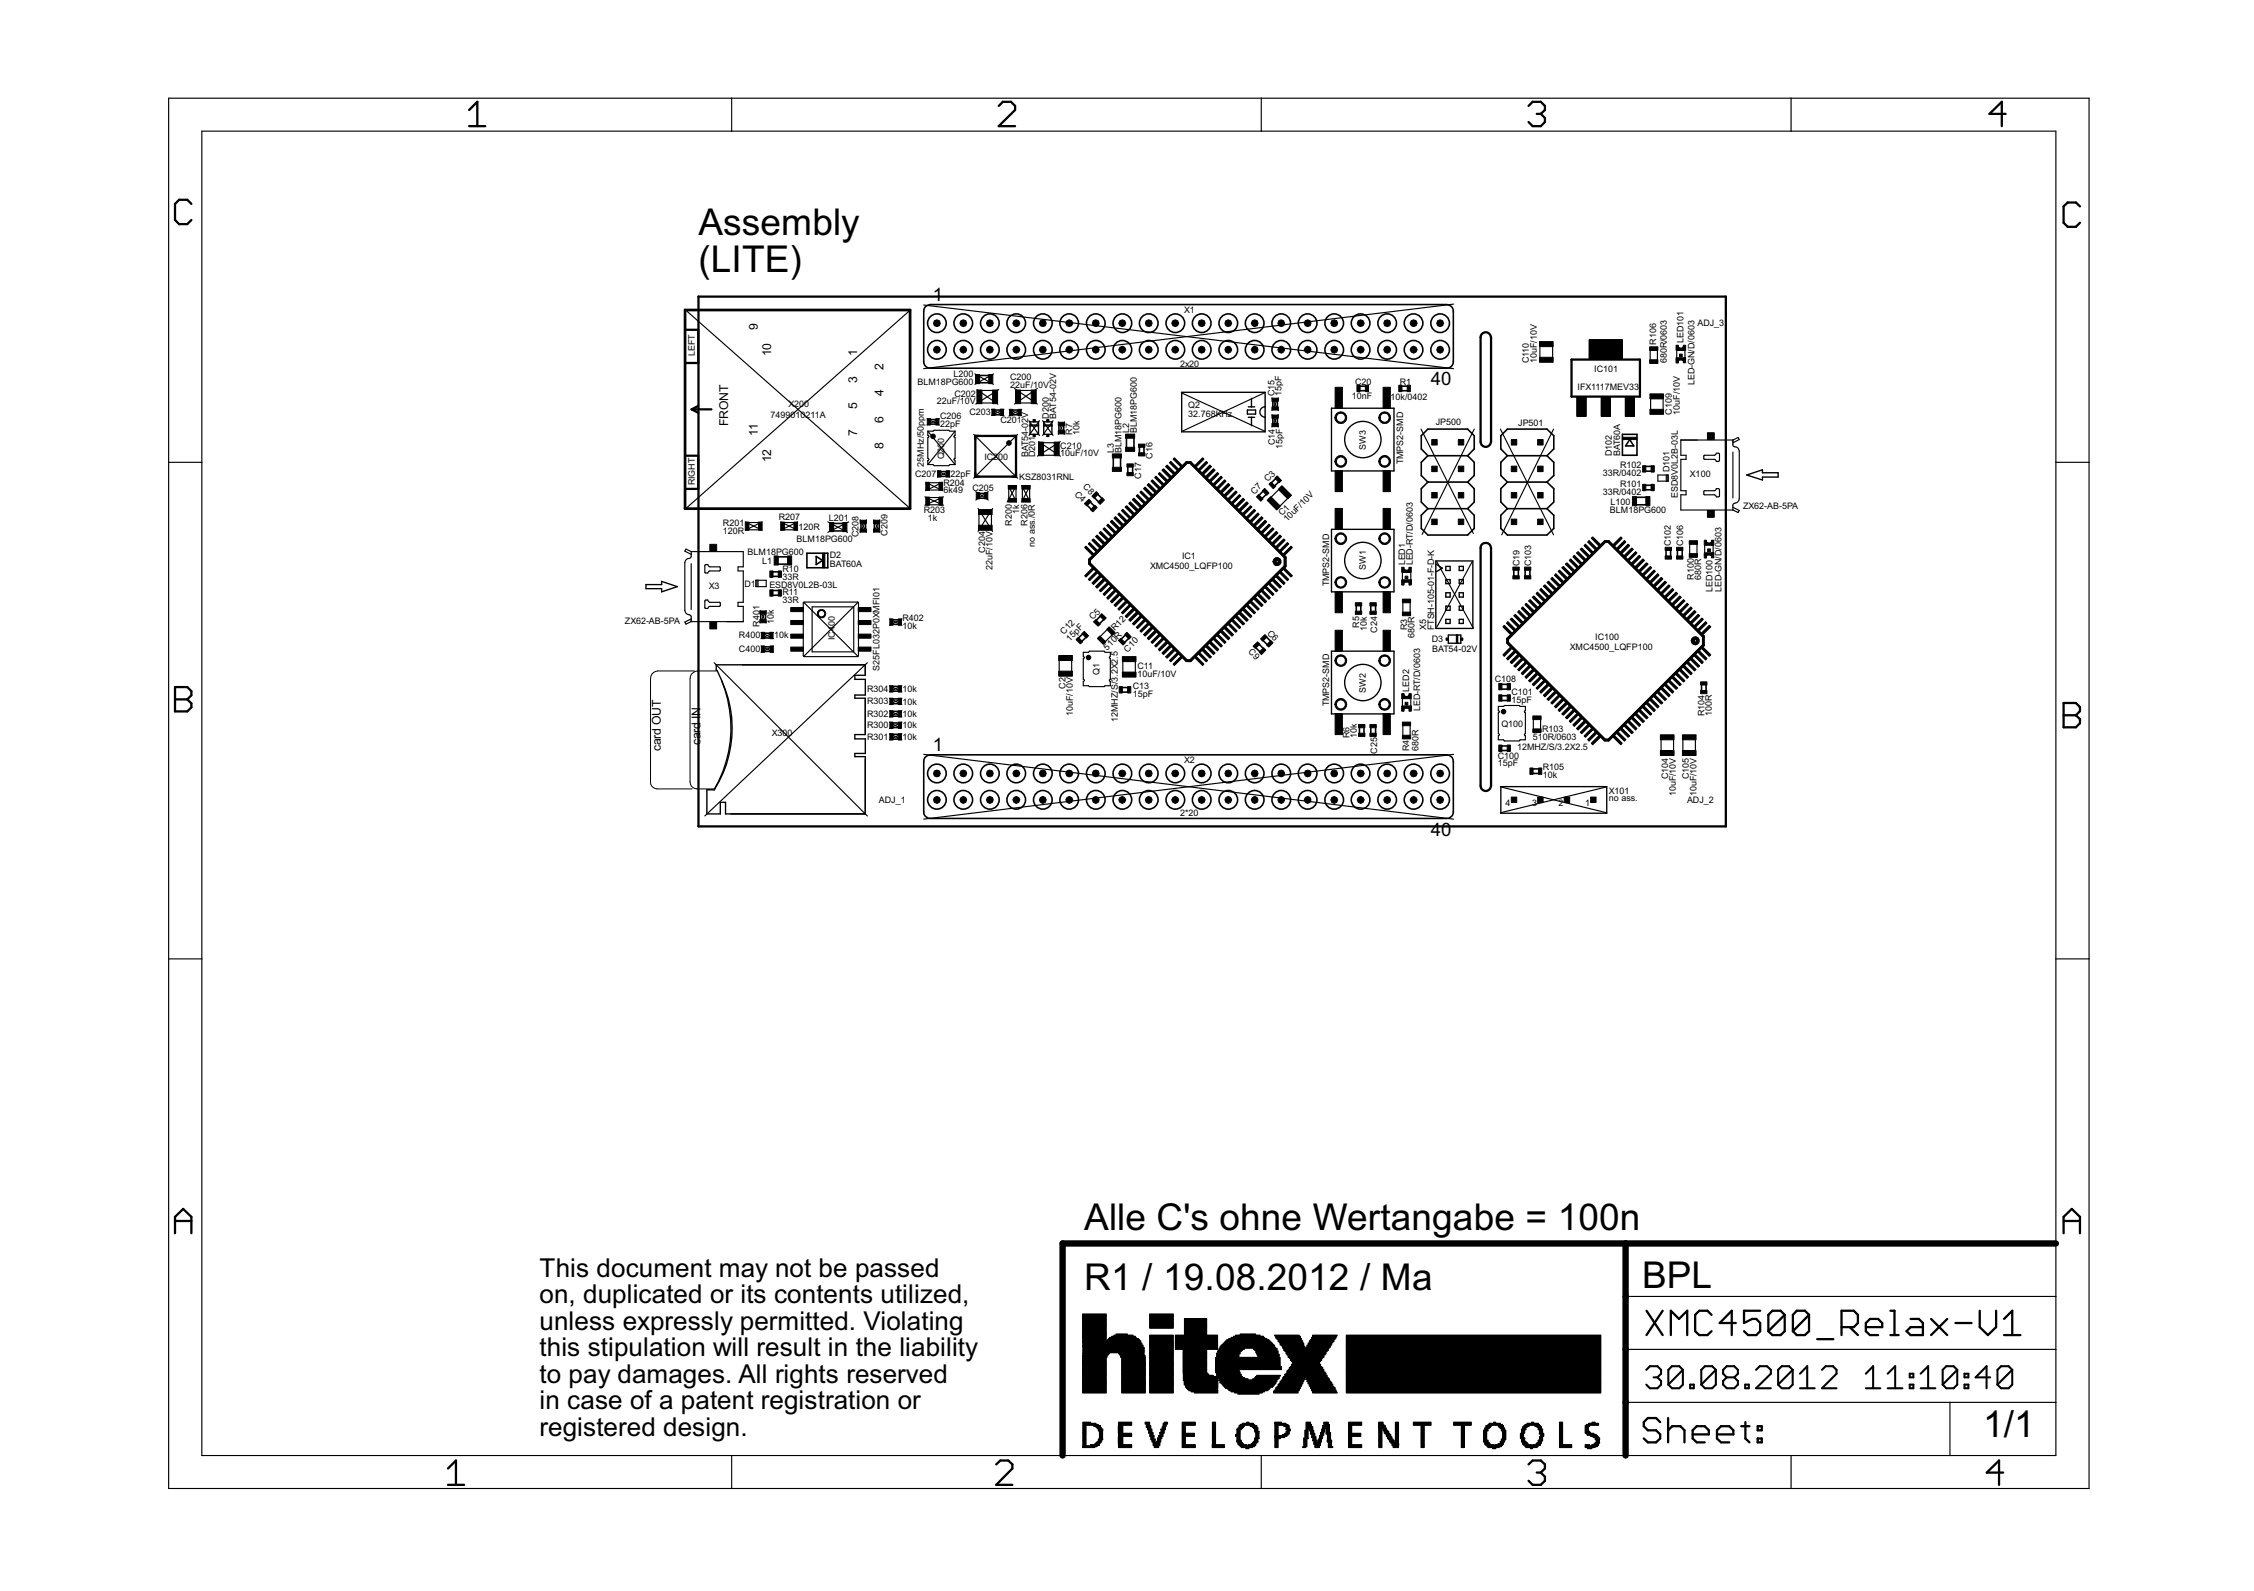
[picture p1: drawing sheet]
<svg xmlns="http://www.w3.org/2000/svg" width="210mm" height="148mm" viewBox="0 0 210 148" stroke-linecap="round" stroke-linejoin="round" font-family="sans-serif">
<defs><g id="words">
<g font-size="3.9">
<text x="65" y="21.9">Assembly</text>
<text x="65" y="25.3">(LITE)</text>
<text x="101" y="114.5">Alle C's ohne Wertangabe = 100n</text>
<text x="152.9" y="119.9">BPL</text>
<text x="101" y="120.2">R1 / 19.08.2012 / Ma</text>
<text x="184.7" y="133.8">1/1</text>
</g>
<g font-size="2.7">
<text x="50.2" y="118.9">This document may not be passed</text>
<text x="50.2" y="121.4">on, duplicated or its contents utilized,</text>
<text x="50.2" y="123.8">unless expressly permitted. Violating</text>
<text x="50.2" y="126.3">this stipulation will result in the liability</text>
<text x="50.2" y="128.8">to pay damages. All rights reserved</text>
<text x="50.2" y="131.2">in case of a patent registration or</text>
<text x="50.2" y="133.7">registered design.</text>
</g>
<g font-size="1.9">
<text x="86.9" y="28">1</text>
<text x="133.2" y="35.9">40</text>
<text x="86.9" y="69.9">1</text>
<text x="133.2" y="77.8">40</text>
</g>
<g font-size="1.3">
<text x="70.6" y="30.7" transform="rotate(-90 70.6 30.7)">9</text>
<text x="71.8" y="33.2" transform="rotate(-90 71.8 33.2)">10</text>
<text x="79.8" y="35.7" transform="rotate(-90 79.8 35.7)">3</text>
<text x="79.8" y="33.2" transform="rotate(-90 79.8 33.2)">1</text>
<text x="82.3" y="34.4" transform="rotate(-90 82.3 34.4)">2</text>
<text x="67.8" y="39.7" transform="rotate(-90 67.8 39.7)">FRONT</text>
<text x="70.6" y="40.6" transform="rotate(-90 70.6 40.6)">11</text>
<text x="79.8" y="40.6" transform="rotate(-90 79.8 40.6)">7</text>
<text x="79.8" y="38.1" transform="rotate(-90 79.8 38.1)">5</text>
<text x="82.3" y="41.8" transform="rotate(-90 82.3 41.8)">8</text>
<text x="82.3" y="39.4" transform="rotate(-90 82.3 39.4)">6</text>
<text x="82.3" y="36.9" transform="rotate(-90 82.3 36.9)">4</text>
<text x="71.8" y="43.1" transform="rotate(-90 71.8 43.1)">12</text>
<text x="61.5" y="70" transform="rotate(-90 61.5 70)">card OUT</text>
<text x="65.2" y="69.4" transform="rotate(-90 65.2 69.4)">card IN</text>
</g>
<g font-size=".9">
<text x="110.3" y="29.2">X1</text>
<text x="64.7" y="33.2" transform="rotate(-90 64.7 33.2)">LEFT</text>
<text x="85.4" y="35.9">BLM18PG600</text>
<text x="88.8" y="35.1">L200</text>
<text x="94.1" y="35.4">C200</text>
<text x="109.9" y="34.1">2x20</text>
<text x="126.2" y="35.8">C20</text>
<text x="130.4" y="35.8">R1</text>
<text x="142.4" y="33.8" transform="rotate(-90 142.4 33.8)">C110</text>
<text x="143.1" y="33.8" transform="rotate(-90 143.1 33.8)">10uF/10V</text>
<text x="148.5" y="34.6">IC101</text>
<text x="154.2" y="32.1" transform="rotate(-90 154.2 32.1)">R106</text>
<text x="155.2" y="33.8" transform="rotate(-90 155.2 33.8)">680R/0603</text>
<text x="156.8" y="32" transform="rotate(-90 156.8 32)">LED101</text>
<text x="157.8" y="35.9" transform="rotate(-90 157.8 35.9)">LED-GN/D/0603</text>
<text x="158.1" y="30.4">ADJ_3</text>
<text x="71.8" y="38.9">7499010211A</text>
<text x="73.4" y="37.9">X200</text>
<text x="87.3" y="37.6">22uF/10V</text>
<text x="87.5" y="39">C206</text>
<text x="87.5" y="39.8">22pF</text>
<text x="88.9" y="36.9">C202</text>
<text x="90.3" y="38.7">C203</text>
<text x="93.2" y="39.4">C201</text>
<text x="94.1" y="36.2">22uF/10V</text>
<text x="97.7" y="39" transform="rotate(-90 97.7 39)">D200</text>
<text x="98.4" y="39" transform="rotate(-90 98.4 39)">BAT54-02V</text>
<text x="98.7" y="41.8">C210</text>
<text x="99.8" y="40.5" transform="rotate(-90 99.8 40.5)">R7</text>
<text x="100.5" y="40.5" transform="rotate(-90 100.5 40.5)">10k</text>
<text x="105.2" y="40.3" transform="rotate(-90 105.2 40.3)">L2</text>
<text x="105.9" y="40.3" transform="rotate(-90 105.9 40.3)">BLM18PG600</text>
<text x="110.6" y="38.8">32.768KHz</text>
<text x="110.7" y="38">Q2</text>
<text x="118.7" y="36.9" transform="rotate(-90 118.7 36.9)">C15</text>
<text x="118.7" y="41.5" transform="rotate(-90 118.7 41.5)">C14</text>
<text x="119.3" y="36.9" transform="rotate(-90 119.3 36.9)">15pF</text>
<text x="119.4" y="41.8" transform="rotate(-90 119.4 41.8)">15pF</text>
<text x="125.9" y="37.2">10nF</text>
<text x="127.2" y="41.9" transform="rotate(-90 127.2 41.9)">SW3</text>
<text x="129.5" y="37.3">10k/0402</text>
<text x="133.7" y="39.6">JP500</text>
<text x="141.4" y="39.7">JP501</text>
<text x="146.9" y="36.3">IFX1117MEV33</text>
<text x="155.7" y="38.6" transform="rotate(-90 155.7 38.6)">C109</text>
<text x="156.4" y="38.6" transform="rotate(-90 156.4 38.6)">10uF/10V</text>
<text x="64.7" y="45.2" transform="rotate(-90 64.7 45.2)">RIGHT</text>
<text x="85.2" y="44.4">C207</text>
<text x="86" y="43.5" transform="rotate(-90 86 43.5)">25MHz/50ppm</text>
<text x="86" y="47.8">R203</text>
<text x="87.9" y="45.3">R204</text>
<text x="87.9" y="45.9">6k49</text>
<text x="87.9" y="42.8" transform="rotate(-90 87.9 42.8)">Q200</text>
<text x="88.5" y="44.4">22pF</text>
<text x="90.6" y="45.7">C205</text>
<text x="91.7" y="42.8">IC200</text>
<text x="94.9" y="47.8" transform="rotate(-90 94.9 47.8)">1k</text>
<text x="94.9" y="44.7">KSZ8031RNL</text>
<text x="95.7" y="42.6" transform="rotate(-90 95.7 42.6)">BAT54-02V</text>
<text x="96.4" y="42.6" transform="rotate(-90 96.4 42.6)">D201</text>
<text x="98.7" y="42.5">10uF/10V</text>
<text x="100" y="46.1" transform="rotate(45 100 46.1)">C4</text>
<text x="100.8" y="45.4" transform="rotate(45 100.8 45.4)">C8</text>
<text x="103.7" y="42.2" transform="rotate(-90 103.7 42.2)">L3</text>
<text x="104.4" y="42.2" transform="rotate(-90 104.4 42.2)">BLM18PG600</text>
<text x="106.3" y="44.6" transform="rotate(-90 106.3 44.6)">C17</text>
<text x="107.3" y="42.7" transform="rotate(-90 107.3 42.7)">C16</text>
<text x="116.8" y="46.1" transform="rotate(-45 116.8 46.1)">C7</text>
<text x="118.1" y="44.9" transform="rotate(-45 118.1 44.9)">C3</text>
<text x="130.7" y="43.2" transform="rotate(-90 130.7 43.2)">TMPS2-SMD</text>
<text x="149.2" y="46.1">33R/0402</text>
<text x="149.2" y="44.3">33R/0402</text>
<text x="149.9" y="47.8">BLM18PG600</text>
<text x="150" y="47.1">L100</text>
<text x="150.1" y="42.5" transform="rotate(-90 150.1 42.5)">D102</text>
<text x="150.9" y="45.4">R101</text>
<text x="150.9" y="43.6">R102</text>
<text x="150.9" y="42.5" transform="rotate(-90 150.9 42.5)">BAT60A</text>
<text x="155.5" y="43.9" transform="rotate(-90 155.5 43.9)">D101</text>
<text x="156.2" y="46.4" transform="rotate(-90 156.2 46.4)">ESD8V0L2B-03L</text>
<text x="157.4" y="44.4">X100</text>
<text x="162.3" y="47.4">ZX62-AB-5PA</text>
<text x="67.3" y="49">R201</text>
<text x="67.3" y="49.7">120R</text>
<text x="69.6" y="51.6">BLM18PG600</text>
<text x="71" y="52.5">L1</text>
<text x="72.5" y="48.5">R207</text>
<text x="72.9" y="53.3">R10</text>
<text x="72.9" y="54">33R</text>
<text x="74.2" y="50.5">BLM18PG600</text>
<text x="74.4" y="49.3">120R</text>
<text x="77.2" y="48.5">L201</text>
<text x="77.3" y="52">D2</text>
<text x="77.3" y="52.8">BAT60A</text>
<text x="79.9" y="50" transform="rotate(-90 79.9 50)">C208</text>
<text x="82.7" y="49.9" transform="rotate(-90 82.7 49.9)">C209</text>
<text x="86.4" y="48.6">1k</text>
<text x="91.7" y="51.5" transform="rotate(-90 91.7 51.5)">C204</text>
<text x="92.4" y="53.1" transform="rotate(-90 92.4 53.1)">22uF/10V</text>
<text x="94.2" y="48.9" transform="rotate(-90 94.2 48.9)">R200</text>
<text x="95.7" y="48.9" transform="rotate(-90 95.7 48.9)">R206</text>
<text x="96.4" y="50.9" transform="rotate(-90 96.4 50.9)">no ass./0R</text>
<text x="107.1" y="53">XMC4500_LQFP100</text>
<text x="110.1" y="52.1">IC1</text>
<text x="119.4" y="48.1" transform="rotate(-45 119.4 48.1)">C1</text>
<text x="119.9" y="48.6" transform="rotate(-45 119.9 48.6)">10uF/10V</text>
<text x="127.2" y="53.1" transform="rotate(-90 127.2 53.1)">SW1</text>
<text x="130.9" y="52.7" transform="rotate(-90 130.9 52.7)">LED1</text>
<text x="131.6" y="52.7" transform="rotate(-90 131.6 52.7)">LED-RT/D/0603</text>
<text x="141.5" y="52.7" transform="rotate(-90 141.5 52.7)">C19</text>
<text x="142.6" y="52.7" transform="rotate(-90 142.6 52.7)">C103</text>
<text x="155.6" y="50.9" transform="rotate(-90 155.6 50.9)">C102</text>
<text x="156.8" y="50.9" transform="rotate(-90 156.8 50.9)">C106</text>
<text x="157.7" y="54" transform="rotate(-90 157.7 54)">R100</text>
<text x="158.4" y="54" transform="rotate(-90 158.4 54)">680R</text>
<text x="58.2" y="58.1">ZX62-AB-5PA</text>
<text x="66" y="54.8">X3</text>
<text x="68.8" y="59.5">R400</text>
<text x="69.3" y="54.6">D1</text>
<text x="70.7" y="58.4" transform="rotate(-90 70.7 58.4)">R401</text>
<text x="71.6" y="54.7">ESD8V0L2B-03L</text>
<text x="72.1" y="58.2" transform="rotate(-90 72.1 58.2)">10k</text>
<text x="72.1" y="59.4">10k</text>
<text x="72.9" y="55.4">R11</text>
<text x="72.9" y="56.1">33R</text>
<text x="77.7" y="59.6" transform="rotate(-90 77.7 59.6)">IC400</text>
<text x="84" y="57.9">R402</text>
<text x="84" y="58.5">10k</text>
<text x="99.1" y="59.1" transform="rotate(-45 99.1 59.1)">C12</text>
<text x="99.6" y="59.8" transform="rotate(-45 99.6 59.8)">15pF</text>
<text x="101.8" y="57.8" transform="rotate(-45 101.8 57.8)">C5</text>
<text x="103.8" y="58.8" transform="rotate(-45 103.8 58.8)">R12</text>
<text x="118" y="59" transform="rotate(45 118 59)">C6</text>
<text x="123.8" y="54.6" transform="rotate(-90 123.8 54.6)">TMPS2-SMD</text>
<text x="126.6" y="58.5" transform="rotate(-90 126.6 58.5)">R5</text>
<text x="127.3" y="58.8" transform="rotate(-90 127.3 58.8)">10k</text>
<text x="128.2" y="58.9" transform="rotate(-90 128.2 58.9)">C24</text>
<text x="131" y="58.7" transform="rotate(-90 131 58.7)">R3</text>
<text x="131.7" y="59.4" transform="rotate(-90 131.7 59.4)">680R</text>
<text x="132.8" y="58.7" transform="rotate(-90 132.8 58.7)">X5</text>
<text x="133.3" y="59.8">D3</text>
<text x="133.6" y="58.7" transform="rotate(-90 133.6 58.7)">FTSH-105-01-F-D-K</text>
<text x="148.6" y="59.6">IC100</text>
<text x="159.5" y="55.1" transform="rotate(-90 159.5 55.1)">LED100</text>
<text x="160.3" y="55.2" transform="rotate(-90 160.3 55.2)">LED-GN/D/0603</text>
<text x="68.8" y="60.7">C400</text>
<text x="80.8" y="65.6">R303</text>
<text x="80.8" y="64.4">R304</text>
<text x="81.9" y="62.5" transform="rotate(-90 81.9 62.5)">S25FL032P0XMFI01</text>
<text x="84" y="65.6">10k</text>
<text x="84" y="64.5">10k</text>
<text x="99.2" y="64.1" transform="rotate(-90 99.2 64.1)">C2</text>
<text x="102.4" y="62.9" transform="rotate(-90 102.4 62.9)">Q1</text>
<text x="103.1" y="60.6" transform="rotate(-45 103.1 60.6)">510R</text>
<text x="105" y="60.8" transform="rotate(-45 105 60.8)">C10</text>
<text x="105.5" y="64.2">C13</text>
<text x="105.5" y="64.9">15pF</text>
<text x="105.9" y="62.3">C11</text>
<text x="105.9" y="63.1">10uF/10V</text>
<text x="116.2" y="60.8" transform="rotate(45 116.2 60.8)">C9</text>
<text x="123.8" y="65.8" transform="rotate(-90 123.8 65.8)">TMPS2-SMD</text>
<text x="127.2" y="64.5" transform="rotate(-90 127.2 64.5)">SW2</text>
<text x="131.2" y="64.4" transform="rotate(-90 131.2 64.4)">LED2</text>
<text x="133.4" y="60.7">BAT54-02V</text>
<text x="139.2" y="63.5">C108</text>
<text x="140.8" y="64.8">C101</text>
<text x="140.8" y="65.5">15pF</text>
<text x="146.2" y="60.5">XMC4500_LQFP100</text>
<text x="71.9" y="68.5">X300</text>
<text x="80.8" y="67.8">R300</text>
<text x="80.8" y="68.9">R301</text>
<text x="80.8" y="66.7">R302</text>
<text x="84" y="67.8">10k</text>
<text x="84" y="68.9">10k</text>
<text x="84" y="66.8">10k</text>
<text x="99.9" y="66.7" transform="rotate(-90 99.9 66.7)">10uF/10V</text>
<text x="104.1" y="67.3" transform="rotate(-90 104.1 67.3)">12MHZ/S/3.2X2.5</text>
<text x="110.3" y="71.1">X2</text>
<text x="125.7" y="68.7" transform="rotate(-90 125.7 68.7)">R6</text>
<text x="126.4" y="68.7" transform="rotate(-90 126.4 68.7)">10k</text>
<text x="128.2" y="70.2" transform="rotate(-90 128.2 70.2)">C25</text>
<text x="131.2" y="70" transform="rotate(-90 131.2 70)">R4</text>
<text x="132.1" y="70" transform="rotate(-90 132.1 70)">680R</text>
<text x="132.3" y="66.3" transform="rotate(-90 132.3 66.3)">LED-RT/D/0603</text>
<text x="139.5" y="70.7">C100</text>
<text x="139.5" y="71.3">15pF</text>
<text x="139.8" y="67.7">Q100</text>
<text x="141.3" y="69.9">12MHZ/S/3.2X2.5</text>
<text x="142.7" y="69">510R/0603</text>
<text x="143.6" y="68.2">R103</text>
<text x="143.7" y="71.8">R105</text>
<text x="158.7" y="66.7" transform="rotate(-90 158.7 66.7)">R104</text>
<text x="159.4" y="66.7" transform="rotate(-90 159.4 66.7)">100R</text>
<text x="81.8" y="74.8">ADJ_1</text>
<text x="109.9" y="76">2*20</text>
<text x="140.2" y="75.1">4</text>
<text x="142.7" y="75.1">3</text>
<text x="143.7" y="72.4">10k</text>
<text x="145.1" y="75.1">2</text>
<text x="147.6" y="75.1">1</text>
<text x="149.8" y="73.9">X101</text>
<text x="149.8" y="74.6">no ass.</text>
<text x="155.3" y="72.5" transform="rotate(-90 155.3 72.5)">C104</text>
<text x="156" y="74.2" transform="rotate(-90 156 74.2)">10uF/10V</text>
<text x="157.1" y="74.8">ADJ_2</text>
<text x="157.3" y="72.5" transform="rotate(-90 157.3 72.5)">C105</text>
<text x="158" y="74.2" transform="rotate(-90 158 74.2)">10uF/10V</text>
</g>
</g></defs>
<g fill="#000" stroke="#000" stroke-width=".11">
<path d="M15.7 9.1h52.4zM18.8 12.2h49.3zM68.1 9.1h49.4zM68.1 12.2h49.4zM68.1 9.1v3.1zM117.5 9.1h49.3zM117.5 12.2h49.3zM117.5 9.1v3.1zM166.8 9.1h27.7zM166.8 12.2h24.7zM166.8 9.1v3.1zM191.5 12.2v30.9z"/>
<path d="M194.5 9.1v34zM63.8 28.8l21 18.5zM86 28.4l49.4 5.9zM86 34.3l49.4-6zM86.3 39l1.2 .6zM86.3 39.6l1.2-.6zM90.8 34.8l1.7 1zM90.8 35.8l1.7-1zM90.9 37.6l2.1-1.3zM91 36.3l1.9 1.3zM91 36.4h1.8zM92.3 38.1l1.2 .6z"/>
<path d="M92.3 38.7l1.2-.6zM91 37.5h1.8zM94 38.1l1.1 .6zM94 38.7l1.1-.6zM94.5 36.2l2.1 1.4zM94.5 37.6l2.1-1.4zM94.6 36.4h1.8zM95.8 39.2l1 1.4zM94.6 37.5h1.8zM97.1 39.2l1 1.4zM98.6 39.3l.5 1.1zM110 36.6l7.8 3.6z"/>
<path d="M118.4 37l.6 1.2zM119 37l-.6 1.2zM118.4 38.6l.6 1.2zM119 38.6l-.6 1.2zM132.3 40l4.9 9.7zM139.7 40l5 9.8zM143.4 31.9v1.8zM144.6 31.9v1.8zM153.7 32.4v1.4zM153.7 36.7v1.8zM154.3 32.4v1.4zM154.9 36.7v1.8z"/>
<path d="M156.1 32.6v.7zM156.9 32.6v.7zM15.7 9.1v34zM18.8 12.2v30.9zM15.7 43.1h3.1zM63.8 52.4v4.5zM63.9 51.1l-.1 .2zM63.8 57.9l.1 .2zM63.9 47.3l20.9-18.4zM64.4 51.6v.2zM64.4 51.4v.2zM64.4 57.4v.5z"/>
<path d="M64.4 52.5v4.3zM63.8 51.3l.6 .3zM63.9 51.1l.5 .3zM64.4 57.6v.3zM63.8 57.9l.6-.3zM63.9 58.1l.5-.2zM65.6 56v.6zM65.6 52.7v.6zM65.7 56.7h.2zM65.7 55.9h.2zM65.7 53.4h.2zM65.7 52.6h.2z"/>
<path d="M66.1 56.5h.9zM66.1 56.1h.9zM66.1 53.2h.9zM66.1 52.8h.9zM67.1 56.2v.2zM67.1 52.9v.2zM68.7 56.1v.4zM68.7 56.5h.5zM68.7 52.8v.4zM68.7 52.8h.5zM69.2 53.2v2.9zM68.7 56.1h.5z"/>
<path d="M69.2 56.5v1.4zM67.7 57.9h1.5zM68.7 53.2h.5zM69.2 51.4v1.4zM64.4 51.4h4.8zM64.4 57.9h4.8zM69.4 48.6l1.6 .8zM69.4 49.4l1.6-.8zM69.5 48.7h1.4zM70.4 54.6h.1zM70.4 54v.6zM70.5 54.6h.1z"/>
<path d="M70.4 54h.1zM70.5 54v.6zM70.6 54.6h.8zM70.5 54h.1zM70.6 54v.6zM70.8 56.9l.6 1.1zM71.4 56.9l-.6 1.1zM70.9 58.9l1.1 .6zM70.9 59.5l1.1-.6zM69.5 49.3h1.4zM70.6 54h.8zM71.4 54v.6z"/>
<path d="M72.7 48.6l1.6 .8zM72.7 49.4l1.6-.8zM72.8 48.7h1.4zM72.8 49.3h1.4zM74.8 56.2v4.8zM74.8 56.1l5.1 5zM74.9 56.1h4.9zM75.6 56.5v4.2zM77.1 48.6l1.8 1zM77.1 49.6l1.9-1zM75.6 56.5h3.9zM79.9 56.2v4.8z"/>
<path d="M80.1 48.4l.6 1.2zM80.7 48.4l-.6 1.2zM81.4 48.4l.5 1.2zM81.9 48.4l-.5 1.2zM82.8 57.6l1.2 .6zM82.8 58.2l1.2-.6zM86.1 46.3l1.8 .8zM86.1 47.1l1.8-.8zM86.2 44.9l1.6 .8zM86.2 45.7l1.6-.8zM86.3 45h1.4zM86.3 46.3h1.4z"/>
<path d="M86.4 43.3h.5zM86.4 40.2v.4zM86.4 40.7v2zM86.4 42.9v.4zM86.4 40.2l2.5 3.1zM88.9 40.2l-2.5 3.1zM86.4 40.2h.5zM86.9 43.3l.1 .1zM86.9 40.2l.1-.1zM87 43.4h1.3zM87.3 43.9l1.2 .5zM87.3 44.4l1.2-.5z"/>
<path d="M86.3 45.6h1.4zM86.3 47h1.4zM87 40.1h1.3zM88.3 43.4l.2-.1zM88.3 40.1l.2 .1zM88.5 43.3h.4zM88.5 40.2h.4zM88.9 40.2v.4zM88.9 40.7v2zM88.9 42.9v.4zM90.7 40.4l4.1 4.1zM90.7 44.5l4.1-4.1z"/>
<path d="M90.9 45.8l1.1 .8zM90.9 46.6l1.1-.8zM91.1 47.3l1.3 2.2zM92.4 47.3l-1.3 2.2zM91.2 47.5v1.8zM92.3 47.5v1.8zM94.7 45.2l-.9 1.6zM93.9 45.2l.8 1.6zM93.9 45.3v1.4zM94.6 45.3v1.4zM95.1 45.2l.8 1.6zM95.9 45.2l-.8 1.6z"/>
<path d="M95.2 45.3v1.4zM96.8 39.2l-1 1.4zM95.9 45.3v1.4zM96.6 42.5l2.1-1.4zM96.7 41.1l2 1.4zM96.8 41.2h1.8zM98.1 39.2l-1 1.4zM99.1 39.3l-.5 1.1zM96.8 42.4h1.8zM102.3 59.5l1-1zM103.8 58.9l-1 1zM110.1 40.2l7.7-3.6z"/>
<path d="M118.1 46.6l1.3-1.3zM120.2 46.1l-1.3 1.3zM130.6 53.3v.7zM130.6 55.9v1.4zM131.3 55.9v1.4zM131.4 53.3v.7zM137.3 40l-4.9 9.8zM133.8 52.3l3.4 6.2zM137.1 52.3l-3.3 6.1zM144.7 40l-4.9 9.8zM154.4 44.8h.8zM154.4 44.2v.6z"/>
<path d="M154.4 44.2h.8zM155.2 44.8h.1zM155.2 44.2v.6zM155.2 44.2h.1zM155.3 44.8h.1zM155.3 44.2v.6zM155.3 44.2h.1zM155.4 44.2v.6zM156.5 42.8v2.9zM156.5 42.8h.5zM156.5 41v1.4zM156.5 41h1.6z"/>
<path d="M156.5 45.7h.5zM156.5 46.1v1.4zM156.5 47.5h4.9zM156.5 41h4.9zM157 42.4v.4zM156.5 42.4h.5zM157 45.7v.4zM156.5 46.1h.5zM157.4 50.4v1.4zM158 50.4v1.4zM158.7 42.5v.2zM158.7 45.8v.2z"/>
<path d="M158.7 50.8v.7zM159.5 50.8v.7zM158.7 42.4h.9zM158.7 42.8h.9zM158.7 45.7h.9zM158.7 46.1h.9zM159.8 42.2h.2zM159.8 43h.2zM159.8 45.5h.2zM159.8 46.3h.2zM160.1 42.3v.6zM160.1 45.6v.6z"/>
<path d="M161.4 47.1v.1zM161.4 47.2v.3zM161.4 41v.4zM161.4 42.1v4.3zM161.4 47.2l.6 .3zM161.4 47.5l.5 .2zM161.4 41v.2zM161.4 41.2l.6-.3zM161.4 41l.5-.3zM162 47.5l-.1 .2zM161.9 40.7l.1 .2zM162 42v4.5z"/>
<path d="M191.5 43.1v46.2zM191.5 43.1h3zM194.5 43.1v46.2zM65.6 76l15.2-14.3zM66.5 61.7l14.3 14.3zM70.9 60.2l1.1 .5zM70.9 60.7l1.1-.5zM74.8 61.1l5.1-5zM74.9 61.2h4.9zM75.6 60.7h3.9zM79.5 56.5v4.2zM82.8 63.9l1.2 .5z"/>
<path d="M82.8 64.4l1.2-.5zM82.8 65l1.2 .6zM82.8 65.6l1.2-.6zM82.8 66.2l1.2 .6zM82.8 66.8l1.2-.6zM82.8 67.2l1.1 .6zM82.8 67.8l1.2-.6zM82.8 68.3l1.2 .6zM82.8 68.9l1.2-.6zM86 70.3l49.4 6zM86 76.3l49.4-6zM98.6 61.1v1.8z"/>
<path d="M99.8 61.1v1.8zM100.9 63.9h.5zM100.9 60.7v.4zM100.9 61.3v2zM100.9 63.5v.4zM100.9 60.7h.5zM101.4 63.9h.1zM101.5 60.6l-.1 .1zM101.5 63.9h1.3zM101.5 60.6h1.3zM102.8 63.9h.1zM102.8 60.6l.1 .1z"/>
<path d="M102.9 63.9h.5zM102.9 60.7h.5zM103.4 60.7v.4zM103.4 61.3v2zM103.4 63.5v.4zM104.6 61.2v1.8zM105.7 61.2v1.8zM130.6 65.1v.6zM130.6 67.3v1.4zM131.3 67.3v1.4zM131.4 65.1v.7zM139.5 68.9h.5z"/>
<path d="M139.5 65.8v.4zM139.5 66.4v1.9zM139.5 68.5v.4zM139.7 73.3l9.9 2.4zM139.7 75.7l9.9-2.4zM139.5 65.8h.5zM140 68.9l.1 .1zM140.1 65.7l-.1 .1zM140.1 69h1.4zM140.1 65.7h1.4zM141.6 68.9l-.1 .1zM141.5 65.7l.1 .1z"/>
<path d="M141.6 68.9h.4zM141.6 65.8h.4zM142 65.8v.4zM142 66.4v1.9zM142 68.5v.4zM142.8 66.7v1.5zM143.5 66.7v1.5zM154.7 68.5v1.8zM155.9 68.5v1.8zM156.7 68.5v1.8zM157.9 68.5v1.8zM15.7 43.1v46.2z"/>
<path d="M15.7 89.3h3.1zM18.8 43.1v46.2zM191.5 89.3v26.5zM191.5 89.3h3zM194.5 89.3v49.3zM15.7 89.3v49.3zM18.8 89.3v46.3zM15.7 138.6h52.4zM18.8 135.6h49.3zM68.1 135.6v3zM68.1 135.6h30.9zM99 135.6h52.4z"/>
<path d="M68.1 138.6h49.4zM117.5 135.6v3zM151.4 135.6h30.2zM151.4 125.7h40.1zM151.4 120.7h40.1zM117.5 138.6h49.3zM166.8 135.6v3zM181.6 135.6h9.9zM181.6 130.6v5zM181.6 130.6h9.9zM151.4 130.6h30.2zM191.5 130.6v5z"/>
<path d="M191.5 125.7v4.9zM191.5 120.7v5zM191.5 115.8v4.9zM166.8 138.6h27.7z"/>
</g>
<g fill="#000" stroke="#000" stroke-width=".09">
<path d="M65 50.7v7.9zM160.7 40.3v7.9zM60.6 63.2v9.6zM61.3 62.5h3.4zM64.3 63.2v9.6zM61.2 73.5h3.3zM65 62.5h1.7zM64.9 73.5h1.7z"/>
<path d="M114.2 32.3l.2-.1 .2 .1 .1 .3-.1 .2-.2 .1-.2-.1-.1-.2z" fill-rule="evenodd"/>
<path d="M114.2 29.9l.2-.1 .2 .1 .1 .2-.1 .2-.2 .1-.2-.1-.1-.2z" fill-rule="evenodd"/>
<path d="M119.1 32.3l.2-.1 .2 .1 .1 .3-.1 .2-.2 .1-.2-.1-.1-.2z" fill-rule="evenodd"/>
<path d="M119.1 29.9l.2-.1 .2 .1 .1 .2-.1 .2-.2 .1-.2-.1-.1-.2z" fill-rule="evenodd"/>
<path d="M124.5 38.5a.55 .55 0 0 1 .8 .1 .55 .55 0 0 1-.3 .8 .55 .55 0 0 1-.7-.5h.1a.42 .42 0 0 1 .6-.4 .42 .42 0 0 1 .2 .6 .42 .42 0 0 1-.7 0l-.1-.2h-.1z" fill-rule="evenodd"/>
<path d="M128.6 38.5a.55 .55 0 0 1 .8 .1 .55 .55 0 0 1-.3 .8 .55 .55 0 0 1-.7-.5h.1a.42 .42 0 0 1 .6-.4 .42 .42 0 0 1 .1 .7 .42 .42 0 0 1-.7-.1v-.2h-.1z" fill-rule="evenodd"/>
<path d="M156.8 33.5h.1v.2h-.1v-.1l.1-.1v.1h-.1z" fill-rule="evenodd"/>
<path d="M76.3 56.8a.39 .39 0 0 1 .6 .2 .39 .39 0 0 1-.3 .5 .39 .39 0 0 1-.5-.4h.1a.3 .3 0 0 1 .4-.3 .3 .3 0 0 1 .1 .5 .3 .3 0 0 1-.5 0l-.1-.2z" fill-rule="evenodd"/>
<path d="M118.6 52.1a.36 .36 0 0 1 .6-.1 .36 .36 0 0 1 0 .6 .36 .36 0 0 1-.6-.1v-.2h.2l.1-.1 .1 .1-.1 .1-.1-.1h-.2z" fill-rule="evenodd"/>
<path d="M118.6 52.1a.36 .36 0 0 1 .6-.1 .36 .36 0 0 1 0 .6 .36 .36 0 0 1-.6-.1v-.2h.2l.1-.1 .1 .1-.1 .1-.1-.1h-.2z" fill-rule="evenodd"/>
<path d="M124.5 53.8a.55 .55 0 0 1 .8 .2 .55 .55 0 0 1-.3 .8 .55 .55 0 0 1-.7-.6h.1a.42 .42 0 0 1 .6-.4 .42 .42 0 0 1 .2 .7 .42 .42 0 0 1-.7-.1l-.1-.2h-.1z" fill-rule="evenodd"/>
<path d="M124.5 49.8a.55 .55 0 0 1 .8 .1 .55 .55 0 0 1-.3 .8 .55 .55 0 0 1-.7-.5h.1a.42 .42 0 0 1 .6-.5 .42 .42 0 0 1 .2 .7 .42 .42 0 0 1-.7-.1l-.1-.1h-.1z" fill-rule="evenodd"/>
<path d="M124.5 42.6a.55 .55 0 0 1 .8 .1 .55 .55 0 0 1-.3 .8 .55 .55 0 0 1-.7-.5h.1a.42 .42 0 0 1 .6-.4 .42 .42 0 0 1 .2 .6 .42 .42 0 0 1-.7-.1l-.1-.1h-.1z" fill-rule="evenodd"/>
<path d="M128.6 49.8a.55 .55 0 0 1 .8 .1 .55 .55 0 0 1-.3 .8 .55 .55 0 0 1-.7-.5h.1a.42 .42 0 0 1 .6-.4 .42 .42 0 0 1 .1 .7 .42 .42 0 0 1-.7-.2v-.1h-.1z" fill-rule="evenodd"/>
<path d="M128.6 53.8a.55 .55 0 0 1 .8 .2 .55 .55 0 0 1-.3 .8 .55 .55 0 0 1-.7-.6h.1a.42 .42 0 0 1 .6-.3 .42 .42 0 0 1 .1 .7 .42 .42 0 0 1-.7-.2v-.2h-.1z" fill-rule="evenodd"/>
<path d="M128.6 42.6a.55 .55 0 0 1 .8 .1 .55 .55 0 0 1-.3 .8 .55 .55 0 0 1-.7-.5h.1a.42 .42 0 0 1 .6-.4 .42 .42 0 0 1 .1 .7 .42 .42 0 0 1-.7-.2v-.1h-.1z" fill-rule="evenodd"/>
<path d="M131.3 54.2h.1v.1h-.1v-.1l.1 .1h-.2z" fill-rule="evenodd"/>
<path d="M157.6 59.5a.36 .36 0 0 1 .5-.1 .36 .36 0 0 1 .1 .4 .36 .36 0 0 1-.5 .2l-.2-.3h.3v-.1h.2l-.1 .2-.1-.1h-.3z" fill-rule="evenodd"/>
<path d="M157.6 59.5a.36 .36 0 0 1 .5-.1 .36 .36 0 0 1 .1 .4 .36 .36 0 0 1-.5 .2l-.2-.3h.3v-.1h.2l-.1 .2-.1-.1h-.3z" fill-rule="evenodd"/>
<path d="M159.4 51.7h.2v.1h-.2v-.1h.1l-.1 .1z" fill-rule="evenodd"/>
<path d="M114.2 74.3l.2-.1 .2 .1 .1 .2-.1 .2-.2 .1-.2-.1-.1-.2z" fill-rule="evenodd"/>
<path d="M114.2 71.8l.2-.1 .2 .1 .1 .2-.1 .3h-.2h-.2l-.1-.3z" fill-rule="evenodd"/>
<path d="M119.1 74.3l.2-.1 .2 .1 .1 .2-.1 .2-.2 .1-.2-.1-.1-.2z" fill-rule="evenodd"/>
<path d="M119.1 71.8l.2-.1 .2 .1 .1 .2-.1 .3h-.2h-.2l-.1-.3z" fill-rule="evenodd"/>
<path d="M124.5 65.2a.55 .55 0 0 1 .8 .1 .55 .55 0 0 1-.3 .8 .55 .55 0 0 1-.7-.5h.1a.42 .42 0 0 1 .6-.4 .42 .42 0 0 1 .2 .7 .42 .42 0 0 1-.7-.1l-.1-.2h-.1z" fill-rule="evenodd"/>
<path d="M124.5 61.1a.55 .55 0 0 1 .8 .2 .55 .55 0 0 1-.3 .8 .55 .55 0 0 1-.7-.6h.1a.42 .42 0 0 1 .6-.4 .42 .42 0 0 1 .2 .7 .42 .42 0 0 1-.7-.1l-.1-.2h-.1z" fill-rule="evenodd"/>
<path d="M128.6 61.1a.55 .55 0 0 1 .8 .2 .55 .55 0 0 1-.3 .8 .55 .55 0 0 1-.7-.6h.1a.42 .42 0 0 1 .6-.3 .42 .42 0 0 1 .1 .7 .42 .42 0 0 1-.7-.2v-.2h-.1z" fill-rule="evenodd"/>
<path d="M128.6 65.2a.55 .55 0 0 1 .8 .1 .55 .55 0 0 1-.3 .8 .55 .55 0 0 1-.7-.5h.1a.42 .42 0 0 1 .6-.3 .42 .42 0 0 1 .1 .6 .42 .42 0 0 1-.7-.1v-.2h-.1z" fill-rule="evenodd"/>
<path d="M131.3 65.9h.1v.2h-.1v-.1h.1h-.2z" fill-rule="evenodd"/>
<circle cx="87.3" cy="32.6" r=".32"/>
<circle cx="87.3" cy="30.1" r=".32"/>
<circle cx="89.7" cy="32.6" r=".32"/>
<circle cx="89.7" cy="30.1" r=".32"/>
<circle cx="92.2" cy="32.6" r=".32"/>
<circle cx="92.2" cy="30.1" r=".32"/>
<circle cx="94.6" cy="32.6" r=".32"/>
<circle cx="94.6" cy="30.1" r=".32"/>
<circle cx="97.1" cy="32.6" r=".32"/>
<circle cx="97.1" cy="30.1" r=".32"/>
<circle cx="99.6" cy="32.6" r=".32"/>
<circle cx="99.6" cy="30.1" r=".32"/>
<circle cx="102" cy="32.6" r=".32"/>
<circle cx="102" cy="30.1" r=".32"/>
<circle cx="104.5" cy="32.6" r=".32"/>
<circle cx="104.5" cy="30.1" r=".32"/>
<circle cx="107" cy="32.6" r=".32"/>
<circle cx="107" cy="30.1" r=".32"/>
<circle cx="109.4" cy="32.6" r=".32"/>
<circle cx="109.4" cy="30.1" r=".32"/>
<circle cx="111.9" cy="32.6" r=".32"/>
<circle cx="111.9" cy="30.1" r=".32"/>
<circle cx="116.8" cy="32.6" r=".32"/>
<circle cx="116.8" cy="30.1" r=".32"/>
<circle cx="121.8" cy="32.6" r=".32"/>
<circle cx="121.8" cy="30.1" r=".32"/>
<circle cx="124.3" cy="32.6" r=".32"/>
<circle cx="124.3" cy="30.1" r=".32"/>
<circle cx="126.7" cy="32.6" r=".32"/>
<circle cx="126.7" cy="30.1" r=".32"/>
<circle cx="129.2" cy="32.6" r=".32"/>
<circle cx="129.2" cy="30.1" r=".32"/>
<circle cx="131.6" cy="32.6" r=".32"/>
<circle cx="131.6" cy="30.1" r=".32"/>
<circle cx="134.1" cy="32.6" r=".32"/>
<circle cx="134.1" cy="30.1" r=".32"/>
<circle cx="86.9" cy="40.6" r=".21"/>
<circle cx="94" cy="41.3" r=".21"/>
<circle cx="87.3" cy="74.5" r=".32"/>
<circle cx="87.3" cy="72" r=".32"/>
<circle cx="89.7" cy="74.5" r=".32"/>
<circle cx="89.7" cy="72" r=".32"/>
<circle cx="92.2" cy="72" r=".32"/>
<circle cx="92.2" cy="74.5" r=".32"/>
<circle cx="94.6" cy="74.5" r=".32"/>
<circle cx="94.6" cy="72" r=".32"/>
<circle cx="97.1" cy="74.5" r=".32"/>
<circle cx="97.1" cy="72" r=".32"/>
<circle cx="99.6" cy="72" r=".32"/>
<circle cx="99.6" cy="74.5" r=".32"/>
<circle cx="101.4" cy="61.2" r=".21"/>
<circle cx="102" cy="72" r=".32"/>
<circle cx="102" cy="74.5" r=".32"/>
<circle cx="104.5" cy="72" r=".32"/>
<circle cx="104.5" cy="74.5" r=".32"/>
<circle cx="107" cy="72" r=".32"/>
<circle cx="107" cy="74.5" r=".32"/>
<circle cx="109.4" cy="72" r=".32"/>
<circle cx="109.4" cy="74.5" r=".32"/>
<circle cx="111.9" cy="74.5" r=".32"/>
<circle cx="111.9" cy="72" r=".32"/>
<circle cx="116.8" cy="74.5" r=".32"/>
<circle cx="116.8" cy="72" r=".32"/>
<circle cx="121.8" cy="74.5" r=".32"/>
<circle cx="121.8" cy="72" r=".32"/>
<circle cx="124.3" cy="72" r=".32"/>
<circle cx="124.3" cy="74.5" r=".32"/>
<circle cx="126.7" cy="74.5" r=".32"/>
<circle cx="126.7" cy="72" r=".32"/>
<circle cx="129.2" cy="72" r=".32"/>
<circle cx="129.2" cy="74.5" r=".32"/>
<circle cx="131.6" cy="74.5" r=".32"/>
<circle cx="131.6" cy="72" r=".32"/>
<circle cx="134.1" cy="72" r=".32"/>
<circle cx="134.1" cy="74.5" r=".32"/>
<circle cx="140" cy="66.3" r=".21"/>
</g>
<g fill="#000" stroke="#000" stroke-width=".25">
<path d="M63.8 28.9h21zM84.8 28.9v18.5zM63.8 28.9v18.5zM63.8 47.4h21zM101.5 52.1v.4zM101.5 52.1l9-9zM110.5 43.1h.3zM110.8 43.1l8.9 8.8zM119.7 51.9v.8zM110.8 61.5l8.9-8.8zM140.4 59.5v.4zM140.4 59.5l9.1-9.1z"/>
<path d="M149.5 50.4h.3zM149.8 50.4l8.8 8.9zM158.6 59.3v.8zM101.5 52.5l9 9zM110.5 61.5h.3zM140.4 59.9l9.1 9zM149.5 68.9h.3zM149.8 68.9l8.8-8.8z"/>
</g>
<g fill="#000" stroke="#000" stroke-width=".09">
<path d="M86.4 39h.3v.6h-.3zM87.1 39h.3v.6h-.3zM90.8 34.9h.4v.8h-.4zM91 36.3h.4v1.3h-.4zM92.1 34.9h.4v.8h-.4zM92.4 38.1h.3v.6h-.3zM92.4 36.3h.5v1.3h-.5zM93.2 38.1h.3v.6h-.3zM94 38.1h.3v.6h-.3zM94.6 36.3h.4v1.3h-.4zM94.8 38.1h.3v.6h-.3zM96 36.3h.5v1.3h-.5z"/>
<path d="M96.2 39.1h.2v.2h-.2zM97.5 39.1h.2v.2h-.2zM98.6 39.3h.5v.3h-.5zM118.4 39.4h.6v.3h-.6zM118.4 38.7h.6v.2h-.6zM118.4 37.1h.6v.3h-.6zM118.4 37.9h.6v.3h-.6zM124.3 36.1h.7v1.9h-.7zM126.4 35.9h.3v.6h-.3zM127.1 35.9h.3v.6h-.3zM128.8 36.1h.7v1.9h-.7zM130.3 35.9h.3v.6h-.3z"/>
<path d="M131 35.9h.3v.6h-.3zM143.4 31.8h1.2v.5h-1.2zM143.4 33.3h1.2v.4h-1.2zM146.9 37h.8v1.8h-.8zM148 31.6h3.1v1.9h-3.1zM149.1 37h.9v1.8h-.9zM151.4 37h.8v1.8h-.8zM153.6 33.5h.8v.3h-.8zM153.6 32.3h.8v.3h-.8zM153.6 38.1h1.3v.5h-1.3zM153.6 36.7h1.3v.4h-1.3zM156.1 33.5h.2v.3h-.2z"/>
<path d="M156.1 33.3h.9v.2h-.9zM156.1 32.2h.2v.4h-.2zM156.3 32.4h.5v.2h-.5zM156.3 32.3l.1 .1zM156.4 33h.3v.2h-.3zM156.7 32.3l.1 .1zM156.8 33.7h.2v.1h-.2zM156.8 32.2h.2v.4h-.2zM156.9 33.3l.1 .4zM66.1 50.7h.6v.6h-.6zM66.1 57.9h.6v.7h-.6zM69.4 48.6h.3v.8h-.3z"/>
<path d="M70.6 48.6h.4v.8h-.4zM70.8 56.9h.6v.3h-.6zM70.8 57.7h.6v.3h-.6zM70.9 58.9h.3v.6h-.3zM71.7 53.2h.3v.6h-.3zM71.7 54.9h.3v.6h-.3zM71.7 58.9h.3v.6h-.3zM72.1 51.8h.4v.8h-.4zM72.5 53.2h.3v.6h-.3zM72.5 54.9h.3v.6h-.3zM72.7 48.6h.3v.8h-.3zM73.3 51.8h.4v.8h-.4z"/>
<path d="M73.6 56.6h1.2v.4h-1.2zM73.6 57.8h1.2v.4h-1.2zM73.6 59.1h1.2v.3h-1.2zM73.9 48.6h.4v.8h-.4zM76.6 51.5h.2v1.4h-.2zM77.3 48.7h.3v.8h-.3zM78.5 48.7h.4v.8h-.4zM79.9 56.6h1.2v.4h-1.2zM79.9 57.8h1.2v.4h-1.2zM79.9 59.1h1.2v.3h-1.2zM80.1 48.5h.6v.2h-.6zM80.1 49.3h.6v.3h-.6z"/>
<path d="M81.3 48.5h.6v.2h-.6zM81.3 49.3h.6v.3h-.6zM82.9 57.6h.3v.6h-.3zM83.7 57.6h.2v.6h-.2zM86.2 44.9h.4v.8h-.4zM86.2 46.3h.4v.8h-.4zM87.3 43.8h.3v.6h-.3zM87.4 44.9h.4v.8h-.4zM87.4 46.3h.4v.8h-.4zM88.1 43.8h.3v.6h-.3zM90.9 45.9h.3v.6h-.3zM91.1 47.5h1.3v.4h-1.3z"/>
<path d="M91.1 48.9h1.3v.5h-1.3zM91.7 45.9h.3v.6h-.3zM93.9 45.2h.8v.4h-.8zM93.9 46.4h.8v.4h-.8zM95.2 45.2h.7v.4h-.7zM95.2 46.4h.7v.4h-.7zM96.2 40.4h.2v.3h-.2zM96.7 41.2h.5v1.2h-.5zM97.5 40.4h.2v.3h-.2zM98.2 41.2h.4v1.2h-.4zM98.6 40.1h.5v.3h-.5zM100.2 59.6l.2-.2 .4 .4-.2 .2z"/>
<path d="M100.8 59l.2-.2 .4 .4-.2 .2zM101 46.9l.4-.4 .2 .2-.4 .4zM101 51l.1-.1 .8 .7-.2 .1zM101.8 57.9l.2-.2 .5 .4-.2 .2zM101 53.6l.7-.7 .2 .1-.8 .7zM102 47.1l.2 .2-.4 .4-.2-.2zM101.3 50.7l.2-.2 .7 .7-.1 .2zM102.1 45.8l.2 .2-.4 .4-.2-.2zM101.3 54l.8-.8 .1 .2-.7 .7zM102.2 59.5l.2-.3 .6 .6-.3 .2zM101.7 50.3l.1-.1 .8 .7-.2 .1zM102.6 57.1l.4 .5-.2 .2-.4-.4z"/>
<path d="M101.7 54.3l.7-.7 .2 .1-.8 .7zM102.2 46.8l.5-.4 .1 .2-.4 .4zM102 50l.2-.2 .7 .7-.2 .2zM102 54.6l.7-.7 .2 .2-.7 .7zM103.1 58.6l.2-.2 .5 .5-.2 .3zM102.4 49.6l.1-.1 .7 .7-.1 .2zM102.4 55l.7-.7 .1 .1-.7 .7zM102.7 49.3l.1-.2 .8 .8-.2 .1zM102.7 55.3l.7-.7 .2 .1-.8 .8zM103.6 42.3h.8v.4h-.8zM103.6 43.5h.8v.4h-.8zM103.1 48.9l.1-.1 .7 .7-.1 .2z"/>
<path d="M103.1 55.7l.7-.8 .1 .2-.7 .7zM103.4 48.6l.1-.1 .8 .7-.2 .1zM104.2 59.6l.2-.1 .4 .4-.2 .2zM103.4 56l.7-.7 .2 .1-.8 .8zM103.9 48.1l.7 .7-.1 .2-.8-.7zM103.7 56.3l.8-.7 .1 .2-.7 .7zM104.7 59.1l.2-.2 .4 .4-.2 .2zM104.1 47.9l.1-.1 .7 .7-.1 .1zM104.8 40.4h.9v.4h-.9zM104.8 41.7h.9v.3h-.9zM104.1 56.7l.7-.7 .1 .1-.7 .7zM104.9 43.2h.6v.3h-.6z"/>
<path d="M104.9 44h.6v.3h-.6zM104.4 47.6l.2-.2 .7 .8-.1 .1zM104.4 57l.8-.7 .1 .2-.7 .7zM104.8 47.2l.1-.1 .7 .7-.1 .1zM105.5 56.7l.1 .1-.7 .7-.1-.1zM105.1 46.9l.2-.2 .7 .8-.2 .1zM105.1 57.7l.7-.7 .2 .1-.7 .8zM106 41.4h.6v.3h-.6zM106 42.2h.6v.3h-.6zM105.5 46.5l.1-.1 .7 .7-.1 .2zM105.5 58.1l.7-.8 .1 .2-.7 .7zM105.8 46.2l.1-.1 .8 .7-.2 .1z"/>
<path d="M105.8 58.4l.7-.7 .2 .1-.8 .7zM106.2 45.8l.1-.1 .7 .7-.1 .2zM106.2 58.8l.7-.8 .1 .2-.7 .7zM106.5 45.5l.1-.1 .8 .7-.2 .1zM106.5 59.1l.7-.7 .2 .1-.8 .7zM107 45l.7 .7-.2 .2-.7-.7zM106.8 59.4l.7-.7 .2 .2-.7 .7zM107.2 44.8l.1-.1 .7 .7-.1 .2zM107.2 59.8l.7-.7 .1 .1-.7 .7zM107.5 44.5l.2-.2 .7 .8-.2 .1zM107.5 60.1l.7-.7 .2 .1-.7 .8zM108 44l.7 .7-.1 .2-.7-.8z"/>
<path d="M107.9 60.5l.7-.7 .1 .1-.7 .7zM108.2 43.8l.2-.2 .7 .8-.2 .1zM108.5 43.5l.2-.2 .7 .7-.1 .2zM109 43l.7 .7-.1 .1-.7-.7zM109.2 42.8l.2-.2 .7 .7-.1 .2zM111.3 43.3l.7-.7 .1 .2-.7 .7zM111.6 43.7l.7-.7 .2 .1-.8 .7zM112 44l.7-.7 .1 .2-.7 .7zM112.3 44.4l.7-.8 .2 .2-.8 .7zM112.6 44.7l.8-.7 .1 .1-.7 .8zM112.8 59.8l.7 .7-.1 .1-.8-.7zM113 45.1l.7-.8 .1 .2-.7 .7z"/>
<path d="M113 59.5l.1-.1 .7 .7-.1 .2zM113.3 45.4l.7-.7 .2 .1-.7 .8zM113.5 59.1l.7 .7-.2 .1-.7-.7zM113.7 45.7l.7-.7 .1 .2-.7 .7zM113.8 58.7l.7 .7-.1 .2-.7-.7zM114 46.1l.7-.7 .2 .1-.7 .7zM114 58.5l.2-.1 .7 .7-.2 .1zM114.4 46.4l.7-.7 .1 .1-.7 .8zM114.5 58l.7 .8-.1 .1-.7-.7zM114.7 46.8l.7-.7 .1 .1-.7 .7zM114.8 57.7l.7 .7-.1 .1-.7-.7zM115 47.1l.8-.7 .1 .1-.7 .8z"/>
<path d="M115.2 57.3l.7 .8-.1 .1-.8-.7zM115.4 47.5l.7-.8 .1 .2-.7 .7zM115.5 57l.7 .7-.1 .2-.7-.8zM115.7 47.8l.8-.7 .1 .1-.7 .7zM115.9 56.7l.7 .7-.1 .1-.8-.7zM116.1 48.2l.7-.8 .1 .2-.7 .7zM116.1 56.5l.1-.2 .7 .7-.1 .2zM116.4 48.5l.7-.7 .2 .1-.8 .7zM116.5 56l.8 .7-.2 .1-.7-.7zM116.8 48.8l.7-.7 .1 .2-.7 .7zM116.9 55.6l.7 .7-.1 .2-.7-.7zM117.1 49.2l.7-.7 .2 .1-.8 .7z"/>
<path d="M117.1 55.4l.1-.1 .8 .7-.2 .2zM117.5 49.5l.7-.7 .1 .1-.7 .8zM117.6 54.9l.7 .8-.1 .1-.7-.7zM117.4 59.5l.4-.4 .2 .2-.4 .4zM117.2 46.1l.4 .4-.2 .2-.4-.4zM117.8 49.9l.7-.8 .1 .2-.7 .7zM117.9 54.6l.7 .7-.1 .2-.7-.8zM118.1 50.2l.8-.7 .1 .1-.7 .8zM117.6 45.7l.2-.2 .4 .4-.2 .2zM118.1 54.4l.2-.1 .7 .7-.1 .1zM118.5 50.5l.7-.7 .1 .2-.7 .7zM118.6 53.9l.7 .7-.1 .2-.7-.7z"/>
<path d="M118.2 45.1l.2-.2 .4 .4-.2 .2zM118.8 50.9l.7-.7 .2 .1-.7 .7zM119 53.6l.7 .7-.2 .1-.7-.7zM119.2 51.2l.7-.7 .1 .2-.7 .7zM118 46.6l.3-.4 .9 .9-.3 .4zM119.2 53.4l.1-.2 .7 .8-.1 .1zM118.7 44.5l.2-.2 .4 .4-.2 .3zM119.5 51.6l.7-.7 .2 .1-.8 .7zM119.6 52.9l.8 .7-.2 .1-.7-.7zM119 45.6l.4-.4 .9 .9-.4 .4zM124.3 47.3h.7v2h-.7zM124.3 55.1h.7v2h-.7z"/>
<path d="M124.3 58.7h.7v1.9h-.7zM124.3 43.8h.7v2h-.7zM126.2 56.1h.6v.3h-.6zM126.2 56.9h.6v.3h-.6zM127.6 56.1h.6v.3h-.6zM127.6 56.9h.6v.3h-.6zM128.8 47.3h.7v2h-.7zM128.8 55.1h.7v2h-.7zM128.8 58.7h.7v1.9h-.7zM128.8 43.8h.7v2h-.7zM130.5 54.2h.2v.3h-.2zM130.5 54h.9v.2h-.9z"/>
<path d="M130.5 52.8h.2v.5h-.2zM130.6 57h.8v.3h-.8zM130.6 55.8h.8v.3h-.8zM130.7 53.1h.6v.2h-.6zM130.7 53l.1 .1zM130.9 53.7h.2v.2h-.2zM131.2 53l.1 .1zM131.2 54.4h.2v.1h-.2zM131.2 52.8h.2v.5h-.2zM131.4 54v.4zM133.3 40.9h.5v.5h-.5zM133.3 43.4h.5v.5h-.5z"/>
<path d="M133.3 45.9h.5v.5h-.5zM133.3 48.3h.5v.6h-.5zM134.7 59.4h.2v.2h-.2zM135.8 40.9h.5v.5h-.5zM135.8 43.4h.5v.5h-.5zM135.8 45.9h.5v.5h-.5zM135.8 48.3h.5v.6h-.5zM136 59.4h.2v.2h-.2zM140.1 58.2l.7 .7-.1 .2-.7-.7zM140.7 40.9h.5v.5h-.5zM140.7 43.4h.5v.5h-.5zM140.7 45.9h.5v.5h-.5z"/>
<path d="M140.7 48.3h.5v.6h-.5zM140.9 53.6h.6v.3h-.6zM140.9 52.8h.6v.3h-.6zM140.4 57.9l.7 .7-.1 .2-.7-.8zM140.6 57.7l.2-.1 .7 .7-.1 .1zM141 57.3l.1-.1 .7 .7-.1 .2zM142 53.6h.6v.3h-.6zM142 52.8h.6v.3h-.6zM141.5 56.9l.7 .7-.2 .1-.7-.7zM141.8 56.5l.7 .7-.1 .2-.7-.7zM142 56.3l.1-.1 .8 .7-.2 .1zM142.3 56l.2-.2 .7 .8-.1 .1z"/>
<path d="M143.2 40.9h.5v.5h-.5zM143.2 43.4h.5v.5h-.5zM143.2 45.9h.5v.5h-.5zM143.2 48.3h.5v.6h-.5zM142.7 55.6l.1-.1 .8 .7-.2 .1zM143.2 55.1l.7 .8-.1 .1-.8-.7zM143.5 54.8l.7 .7-.1 .2-.7-.8zM143.7 54.6l.2-.1 .7 .7-.2 .1zM144.1 54.3l.1-.2 .7 .7-.1 .2zM144.5 53.8l.8 .7-.2 .1-.7-.7zM144.9 53.4l.7 .7-.1 .2-.7-.7zM145.1 53.2l.1-.1 .8 .7-.2 .2z"/>
<path d="M145.4 52.9l.2-.2 .7 .8-.1 .1zM145.8 52.5l.1-.1 .7 .7-.1 .2zM146.3 52l.7 .8-.1 .1-.8-.7zM146.6 51.7l.7 .7-.1 .2-.7-.7zM146.8 51.5l.2-.1 .7 .7-.2 .1zM147.2 51.2l.1-.2 .7 .8-.1 .1zM147.6 50.7l.8 .7-.2 .1-.7-.7zM148 50.3l.7 .8-.1 .1-.8-.7zM148.2 50.1l.1-.1 .8 .7-.2 .2zM150.2 50.7l.7-.7 .2 .1-.8 .8zM150.6 51.1l.7-.8 .1 .2-.7 .7zM151.6 50.7l.2 .1-.8 .7-.1-.1z"/>
<path d="M151.1 40.7h1.3v.2h-1.3zM151.2 51.8l.8-.8 .1 .2-.7 .7zM152.3 51.4l.1 .1-.7 .7-.1-.1zM151.9 52.4l.8-.7 .1 .2-.7 .7zM152 46.2h.4v.9h-.4zM152.3 52.8l.7-.8 .1 .2-.7 .7zM152.6 53.1l.7-.7 .2 .1-.7 .8zM153 53.5l.7-.8 .1 .2-.7 .7zM153 45.1h.3v.6h-.3zM153 43.4h.3v.6h-.3zM153.3 46.2h.3v.9h-.3zM153.3 53.8l.7-.7 .2 .1-.8 .8z"/>
<path d="M154.4 53.4l.1 .2-.7 .7-.2-.2zM153.8 45.1h.3v.6h-.3zM153.8 43.4h.3v.6h-.3zM154.7 53.8l.2 .1-.8 .7-.1-.1zM155 54.1l.2 .2-.7 .7-.2-.2zM154.7 55.2l.7-.7 .1 .1-.7 .7zM155 55.5l.7-.7 .2 .1-.7 .8zM155.1 51.8h.6v.3h-.6zM155.1 51h.6v.3h-.6zM155.4 55.9l.7-.8 .1 .2-.7 .7zM156.4 55.5l.2 .1-.7 .7-.2-.1zM156 56.6l.8-.8 .1 .2-.7 .7z"/>
<path d="M156.1 51.8h.6v.3h-.6zM156.1 51h.6v.3h-.6zM156.4 56.9l.7-.7 .1 .1-.7 .7zM156.7 57.2l.8-.7 .1 .2-.7 .7zM157.1 57.6l.7-.7 .1 .1-.7 .7zM157.3 50.4h.8v.3h-.8zM157.3 51.6h.8v.3h-.8zM157.4 57.9l.7-.7 .2 .1-.7 .8zM158.5 57.6l.1 .1-.7 .7-.1-.1zM158.8 57.9l.2 .1-.8 .8-.1-.2zM158.5 58.9l.7-.7 .1 .2-.7 .7zM158.7 51.7h.2v.3h-.2z"/>
<path d="M158.7 51.5h.9v.2h-.9zM158.7 50.3h.2v.5h-.2zM158.9 50.6h.5v.2h-.5zM158.9 50.5l.1 .1zM159 47.5h.6v.7h-.6zM159 40.3h.6v.6h-.6zM159 51.1h.3v.3h-.3zM159.3 50.5l.1 .1zM159.4 51.8h.2v.1h-.2zM159.4 50.3h.2v.5h-.2zM159.5 51.5l.1 .3zM70.9 60.2h.3v.5h-.3z"/>
<path d="M71.7 60.2h.3v.5h-.3zM73.6 60.3h1.2v.3h-1.2zM79.9 60.3h1.2v.3h-1.2zM82.9 67.2h.3v.6h-.3zM82.9 68.3h.3v.6h-.3zM82.9 66.2h.3v.6h-.3zM82.9 65h.3v.6h-.3zM82.9 63.9h.3v.6h-.3zM83.7 67.2h.2v.6h-.2zM83.7 68.3h.2v.6h-.2zM83.7 66.2h.2v.6h-.2zM83.7 65h.2v.6h-.2z"/>
<path d="M83.7 63.9h.2v.6h-.2zM98.6 61h1.3v.5h-1.3zM98.6 62.5h1.3v.5h-1.3zM104.2 63.9h.3v.6h-.3zM104.5 61.2h1.3v.4h-1.3zM104.5 62.6h1.3v.5h-1.3zM105 63.9h.3v.6h-.3zM108.2 60.8l.7-.7 .2 .1-.7 .8zM109.3 60.4l.1 .2-.7 .7-.2-.1zM108.9 61.5l.7-.7 .1 .1-.7 .7zM109.2 61.8l.8-.7 .1 .2-.7 .7zM111.4 61.1l.7 .7-.1 .2-.7-.7z"/>
<path d="M111.7 60.8l.8 .7-.2 .1-.7-.7zM112.1 60.4l.7 .8-.1 .1-.7-.7zM112.4 60.1l.8 .7-.2 .2-.7-.8zM116.7 60.2l.4-.4 .2 .2-.4 .4zM117.7 60.3l.2 .2-.4 .5-.2-.3zM118.3 59.6l.3 .3-.4 .4-.3-.2zM124.3 66.5h.7v1.9h-.7zM126.5 67.5h.6v.3h-.6zM126.5 68.3h.6v.3h-.6zM127.6 67.5h.6v.3h-.6zM127.6 68.3h.6v.3h-.6zM128.8 66.5h.7v1.9h-.7z"/>
<path d="M130.5 65.9h.2v.3h-.2zM130.5 65.7h.9v.3h-.9zM130.5 64.6h.2v.5h-.2zM130.6 68.5h.8v.3h-.8zM130.6 67.2h.8v.4h-.8zM130.7 64.9h.6v.2h-.6zM130.7 64.8l.1 .1zM130.9 65.4h.2v.3h-.2zM131.2 64.8l.1 .1zM131.2 66.1h.2v.1h-.2zM131.2 64.6h.2v.5h-.2zM131.4 65.7v.4z"/>
<path d="M139.6 64.7h.3v.6h-.3zM139.6 69.4h.3v.6h-.3zM139.6 63.6h.3v.6h-.3zM140.4 64.7h.3v.6h-.3zM140.4 69.4h.3v.6h-.3zM140.4 63.6h.3v.6h-.3zM140.7 74.2h.5v.5h-.5zM140 61l.7-.7 .1 .1-.7 .7zM140.3 61.3l.7-.7 .1 .1-.7 .8zM140.6 61.7l.8-.8 .1 .2-.7 .7zM141 62l.7-.7 .1 .1-.7 .7zM141.3 62.4l.7-.8 .2 .2-.7 .7z"/>
<path d="M142.5 71.5h.3v.6h-.3zM141.7 62.7l.7-.7 .1 .1-.7 .7zM142.7 66.7h.8v.3h-.8zM142.7 67.9h.8v.3h-.8zM142 63l.7-.7 .2 .2-.8 .7zM143.2 74.2h.5v.5h-.5zM142.3 63.4l.8-.7 .1 .1-.7 .7zM143.3 71.5h.3v.6h-.3zM142.7 63.7l.7-.7 .2 .1-.8 .8zM143 64.1l.8-.7 .1 .1-.7 .7zM143.4 64.4l.7-.7 .1 .1-.7 .8zM143.7 64.7l.7-.7 .2 .2-.7 .7z"/>
<path d="M144.1 65.1l.7-.7 .1 .1-.7 .7zM144.4 65.4l.7-.7 .2 .2-.8 .7zM144.8 65.8l.7-.7 .1 .1-.7 .7zM145.7 74.2h.5v.5h-.5zM145.1 66.1l.7-.7 .2 .2-.8 .7zM146.2 65.7l.1 .2-.7 .7-.2-.1zM145.8 66.8l.7-.7 .1 .1-.7 .8zM146.1 67.2l.8-.8 .1 .2-.7 .7zM146.5 67.5l.7-.7 .1 .1-.7 .7zM146.8 67.8l.7-.7 .2 .2-.7 .7zM147.2 68.2l.7-.7 .1 .1-.7 .7zM148.1 74.2h.5v.5h-.5z"/>
<path d="M147.5 68.5l.7-.7 .2 .1-.8 .8zM147.8 68.9l.8-.7 .1 .1-.7 .7zM148.2 69.2l.7-.7 .2 .1-.8 .8zM150.3 68.5l.8 .7-.2 .2-.7-.8zM150.7 68.2l.7 .7-.1 .1-.7-.7zM150.9 67.9l.1-.1 .8 .7-.2 .2zM151.2 67.6l.2-.1 .7 .7-.1 .1zM151.7 67.1l.7 .7-.1 .2-.7-.7zM152.1 66.8l.7 .7-.1 .1-.8-.7zM152.3 66.6l.1-.2 .7 .8-.1 .1zM152.6 66.2l.2-.1 .7 .7-.2 .2zM153.1 65.7l.7 .8-.1 .1-.7-.7z"/>
<path d="M153.4 65.4l.8 .7-.2 .2-.7-.7zM153.8 65.1l.7 .7-.1 .1-.8-.7zM154 64.9l.1-.2 .8 .7-.2 .2zM154.3 64.5l.2-.1 .7 .7-.2 .1zM154.6 68.4h1.3v.5h-1.3zM154.6 69.9h1.3v.5h-1.3zM154.8 64l.7 .7-.1 .2-.7-.7zM155.2 63.7l.7 .7-.2 .2-.7-.8zM155.5 63.4l.7 .7-.1 .1-.7-.7zM155.7 63.1l.2-.1 .7 .7-.2 .2zM156 62.8l.2-.1 .7 .7-.1 .1zM156.5 62.3l.7 .7-.1 .2-.7-.7z"/>
<path d="M156.7 68.4h1.2v.5h-1.2zM156.7 69.9h1.2v.5h-1.2zM156.9 62l.7 .7-.1 .1-.8-.7zM157.1 61.8l.1-.2 .7 .8-.1 .1zM157.4 61.4l.2-.1 .7 .7-.2 .1zM157.9 60.9l.7 .8-.1 .1-.7-.7zM158.2 60.6l.8 .7-.2 .2-.7-.8zM158.4 63.5h.6v.3h-.6zM158.4 64.3h.6v.3h-.6zM158.6 60.3l.7 .7-.1 .1-.7-.7zM100.8 134.7h1.2v.1h-1.2zM100.8 134.6h1.4v.1h-1.4z"/>
<path d="M100.8 129.6h2.2v.1h-2.2zM100.8 129.5h2.2v.1h-2.2zM100.8 129.4h2.2v.1h-2.2zM100.8 129.3h2.2v.1h-2.2zM100.8 129.2h2.2v.1h-2.2zM100.8 129.1h2.2v.1h-2.2zM100.8 129h2.2v.1h-2.2zM100.8 128.9h2.2v.1h-2.2zM100.8 128.8h2.2v.1h-2.2zM100.8 128.7h2.2v.1h-2.2zM100.8 128.6h2.2v.1h-2.2zM100.8 128.5h2.2v.1h-2.2z"/>
<path d="M100.8 128.4h2.2v.1h-2.2zM100.8 128.3h2.2v.1h-2.2zM100.8 128.2h2.2v.1h-2.2zM100.8 128.1h2.2v.1h-2.2zM100.8 128h2.2v.1h-2.2zM100.8 127.9h2.2v.1h-2.2zM100.8 127.8h2.2h-2.2zM100.8 127.7h2.2h-2.2zM100.8 127.6h2.2h-2.2zM100.8 127.5h2.2v.1h-2.2zM100.8 127.4h2.2h-2.2zM100.8 127.3h2.2h-2.2z"/>
<path d="M100.8 127.1h2.2v.1h-2.2zM100.8 127h2.2v.1h-2.2zM100.8 126.9h2.2v.1h-2.2zM100.8 126.8h2.2v.1h-2.2zM100.8 126.7h2.2v.1h-2.2zM100.8 126.6h2.2v.1h-2.2zM100.8 126.5h2.2v.1h-2.2zM100.8 126.4h2.2v.1h-2.2zM100.8 126.3h2.3v.1h-2.3zM100.8 126.2h2.3v.1h-2.3zM100.8 126h2.5v.1h-2.5zM100.8 125.4h5.6v.1h-5.6z"/>
<path d="M100.8 125.3h5.6h-5.6zM100.8 125h5.4v.1h-5.4zM100.8 124.9h5.4h-5.4zM100.8 124.8h2.2h-2.2zM100.8 124.7h2.2h-2.2zM100.8 124.5h2.2v.1h-2.2zM100.8 124.4h2.2v.1h-2.2zM100.8 124.3h2.2v.1h-2.2zM100.8 124.2h2.2v.1h-2.2zM100.8 124.1h2.2v.1h-2.2zM100.8 124h2.2v.1h-2.2zM100.8 123.9h2.2v.1h-2.2z"/>
<path d="M100.8 123.8h2.2v.1h-2.2zM100.8 123.7h2.2v.1h-2.2zM100.8 123.6h2.2v.1h-2.2zM100.8 123.5h2.2v.1h-2.2zM100.8 123.4h2.2v.1h-2.2zM100.8 123.3h2.2v.1h-2.2zM100.8 123.2h2.2v.1h-2.2zM100.8 123.1h2.2v.1h-2.2zM100.8 123h2.2v.1h-2.2zM100.8 122.9h2.2v.1h-2.2zM100.8 122.8h2.2v.1h-2.2zM100.8 122.7h2.2v.1h-2.2z"/>
<path d="M100.8 122.6h2.2v.1h-2.2zM100.8 122.5h2.2v.1h-2.2zM100.8 122.4h2.2h-2.2zM100.8 134.5h.3v.1h-.3zM100.8 134.4h.3v.1h-.3zM100.8 134.3h.3v.1h-.3zM100.8 134.2h.3v.1h-.3zM100.8 134.1h.3v.1h-.3zM100.8 134h.3v.1h-.3zM100.8 133.9h.3v.1h-.3zM100.8 133.8h.3v.1h-.3zM100.8 133.7h.3v.1h-.3z"/>
<path d="M100.8 133.6h.3v.1h-.3zM100.8 133.5h.3v.1h-.3zM100.8 133.4h.3v.1h-.3zM100.8 133.3h.3v.1h-.3zM100.8 133.2h.3v.1h-.3zM100.8 133.1h.3v.1h-.3zM100.8 133h.3v.1h-.3zM100.8 132.9h.3h-.3zM100.8 132.8h.3h-.3zM100.8 132.7h1.5h-1.5zM100.8 132.5h1.3v.1h-1.3zM100.8 132.4h.8v.1h-.8z"/>
<path d="M100.8 126.1h2.4v.1h-2.4zM100.8 125.9h5.8v.1h-5.8zM100.8 125.8h5.8v.1h-5.8zM100.8 125.7h5.8v.1h-5.8zM100.8 125.6h5.8v.1h-5.8zM100.8 125.5h5.8v.1h-5.8zM100.8 125.2h5.5v.1h-5.5zM100.8 125.1h5.5v.1h-5.5zM101.5 134.5h.9v.1h-.9zM101.9 132.8h.6h-.6zM102 134.4h.4v.1h-.4zM102.1 134.3h.4v.1h-.4z"/>
<path d="M102.1 132.9h.4h-.4zM102.2 134.2h.4v.1h-.4zM102.2 133h.4v.1h-.4zM102.3 134h.4v.1h-.4zM102.3 133.2h.4v.1h-.4zM102.3 133.1h.4v.1h-.4zM102.3 134.1h.3v.1h-.3zM102.4 133.9h.3v.1h-.3zM102.4 133.8h.3v.1h-.3zM102.4 133.7h.3v.1h-.3zM102.4 133.6h.3v.1h-.3zM102.4 133.5h.3v.1h-.3z"/>
<path d="M102.4 133.4h.3v.1h-.3zM102.4 133.3h.3v.1h-.3zM103.1 124.8h3h-3zM103.2 124.7h2.8h-2.8zM103.3 124.5h2.5v.1h-2.5zM103.5 124.4h2.2v.1h-2.2zM103.7 124.3h1.8v.1h-1.8zM103.9 124.2h1.1v.1h-1.1zM104.1 134.4h.5v.1h-.5zM104.1 134.3h.5v.1h-.5zM104.1 134.2h.5v.1h-.5zM104.1 134.1h.5v.1h-.5z"/>
<path d="M104.1 134h.5v.1h-.5zM104.1 133.9h.5v.1h-.5zM104.1 133.8h.5v.1h-.5zM104.1 133.4h.5v.1h-.5zM104.1 133.3h.5v.1h-.5zM104.1 133.2h.5v.1h-.5zM104.1 133.1h.5v.1h-.5zM104.1 133h.5v.1h-.5zM104.1 132.9h.5h-.5zM104.1 132.8h.5h-.5zM104.2 134.7h1.2v.1h-1.2zM104.2 134.6h1.2v.1h-1.2z"/>
<path d="M104.2 134.5h1.2v.1h-1.2zM104.2 133.7h1.2v.1h-1.2zM104.2 133.6h1.2v.1h-1.2zM104.2 133.5h1.2v.1h-1.2zM104.2 132.7h1.2h-1.2zM104.2 132.5h1.2v.1h-1.2zM104.2 132.4h1.2v.1h-1.2zM104.2 126h2.3v.1h-2.3zM104.3 126.1h2.3v.1h-2.3zM104.4 126.3h2.2v.1h-2.2zM104.4 126.2h2.2v.1h-2.2zM104.5 129.6h2.2v.1h-2.2z"/>
<path d="M104.5 129.5h2.2v.1h-2.2zM104.5 129.4h2.2v.1h-2.2zM104.5 129.3h2.2v.1h-2.2zM104.5 129.2h2.2v.1h-2.2zM104.5 129.1h2.2v.1h-2.2zM104.5 129h2.2v.1h-2.2zM104.5 128.9h2.2v.1h-2.2zM104.5 128.8h2.2v.1h-2.2zM104.5 128.7h2.2v.1h-2.2zM104.5 128.6h2.2v.1h-2.2zM104.5 128.5h2.2v.1h-2.2zM104.5 128.4h2.2v.1h-2.2z"/>
<path d="M104.5 128.3h2.2v.1h-2.2zM104.5 128.2h2.2v.1h-2.2zM104.5 128.1h2.2v.1h-2.2zM104.5 128h2.2v.1h-2.2zM104.5 127.9h2.2v.1h-2.2zM104.5 127.8h2.2h-2.2zM104.5 127.7h2.2h-2.2zM104.5 127.6h2.2h-2.2zM104.5 127.5h2.2v.1h-2.2zM104.5 127.4h2.2h-2.2zM104.5 127.3h2.2h-2.2zM104.5 127.1h2.2v.1h-2.2z"/>
<path d="M104.5 127h2.2v.1h-2.2zM104.5 126.9h2.2v.1h-2.2zM104.5 126.8h2.2v.1h-2.2zM104.5 126.7h2.2v.1h-2.2zM104.5 126.6h2.2v.1h-2.2zM104.5 126.5h2.2v.1h-2.2zM104.5 126.4h2.2v.1h-2.2zM106.6 132.5h.5v.1h-.5zM106.6 132.4h.5v.1h-.5zM106.7 132.9h.5h-.5zM106.7 132.8h.5h-.5zM106.8 132.7h.3h-.3z"/>
<path d="M106.8 133.1h.5v.1h-.5zM106.9 133h.3v.1h-.3zM107 133.4h.4v.1h-.4zM107 133.3h.3v.1h-.3zM107 133.2h.3v.1h-.3zM107.1 133.7h.4v.1h-.4zM107.1 129.6h2.2v.1h-2.2zM107.1 129.5h2.2v.1h-2.2zM107.1 129.4h2.2v.1h-2.2zM107.1 129.3h2.2v.1h-2.2zM107.1 129.2h2.2v.1h-2.2zM107.1 129.1h2.2v.1h-2.2z"/>
<path d="M107.1 129h2.2v.1h-2.2zM107.1 128.9h2.2v.1h-2.2zM107.1 128.8h2.2v.1h-2.2zM107.1 128.7h2.2v.1h-2.2zM107.1 128.6h2.2v.1h-2.2zM107.1 128.5h2.2v.1h-2.2zM107.1 128.4h2.2v.1h-2.2zM107.1 128.3h2.2v.1h-2.2zM107.1 128.2h2.2v.1h-2.2zM107.1 128.1h2.2v.1h-2.2zM107.1 128h2.2v.1h-2.2zM107.1 127.9h2.2v.1h-2.2z"/>
<path d="M107.1 127.8h2.2h-2.2zM107.1 127.7h2.2h-2.2zM107.1 127.6h2.2h-2.2zM107.1 127.5h2.2v.1h-2.2zM107.1 127.4h2.2h-2.2zM107.1 127.3h2.2h-2.2zM107.1 127.1h2.2v.1h-2.2zM107.1 127h2.2v.1h-2.2zM107.1 126.9h2.2v.1h-2.2zM107.1 126.8h2.2v.1h-2.2zM107.1 126.7h2.2v.1h-2.2zM107.1 126.6h2.2v.1h-2.2z"/>
<path d="M107.1 126.5h2.2v.1h-2.2zM107.1 126.4h2.2v.1h-2.2zM107.1 126.3h2.2v.1h-2.2zM107.1 126.2h2.2v.1h-2.2zM107.1 126.1h2.2v.1h-2.2zM107.1 126h2.2v.1h-2.2zM107.1 125.9h2.2v.1h-2.2zM107.1 125.8h2.2v.1h-2.2zM107.1 125.7h2.2v.1h-2.2zM107.1 125.6h2.2v.1h-2.2zM107.1 125.5h2.2v.1h-2.2zM107.1 125.4h2.2v.1h-2.2z"/>
<path d="M107.1 125.3h2.2h-2.2zM107.1 125.2h2.2v.1h-2.2zM107.1 125.1h2.2v.1h-2.2zM107.1 125h2.2v.1h-2.2zM107.1 124.9h2.2h-2.2zM107.1 124.8h2.2h-2.2zM107.1 124.7h2.2h-2.2zM107.1 124.5h2.2v.1h-2.2zM107.1 124.4h2.2v.1h-2.2zM107.1 124.3h2.2v.1h-2.2zM107.1 123.6h2.2v.1h-2.2zM107.1 123.5h2.2v.1h-2.2z"/>
<path d="M107.1 123.4h2.2v.1h-2.2zM107.1 123.3h2.2v.1h-2.2zM107.1 123.2h2.2v.1h-2.2zM107.1 123.1h2.2v.1h-2.2zM107.1 123h2.2v.1h-2.2zM107.1 122.9h2.2v.1h-2.2zM107.1 122.8h2.2v.1h-2.2zM107.1 122.7h2.2v.1h-2.2zM107.1 122.6h2.2v.1h-2.2zM107.1 122.5h2.2v.1h-2.2zM107.1 122.4h2.2h-2.2zM107.1 133.6h.3v.1h-.3z"/>
<path d="M107.1 133.5h.3v.1h-.3zM107.2 134h.4v.1h-.4zM107.2 133.9h.3v.1h-.3zM107.2 133.8h.3v.1h-.3zM107.3 134.2h.3v.1h-.3zM107.3 134.1h.3v.1h-.3zM107.4 134.5h.6v.1h-.6zM107.4 134.4h.6v.1h-.6zM107.4 134.3h.6v.1h-.6zM107.5 134.7h.4v.1h-.4zM107.5 134.6h.4v.1h-.4zM107.7 134.2h.4v.1h-.4z"/>
<path d="M107.8 133.9h.4v.1h-.4zM107.8 134.1h.3v.1h-.3zM107.8 134h.3v.1h-.3zM107.9 133.7h.4v.1h-.4zM107.9 133.8h.3v.1h-.3zM108 133.4h.4v.1h-.4zM108 133.6h.3v.1h-.3zM108 133.5h.3v.1h-.3zM108.1 133.1h.4v.1h-.4zM108.1 133.3h.3v.1h-.3zM108.1 133.2h.3v.1h-.3zM108.2 133h.3v.1h-.3z"/>
<path d="M108.2 132.9h.3h-.3zM108.3 132.8h.3h-.3zM108.3 132.7h.3h-.3zM108.3 132.5h.4v.1h-.4zM108.4 132.4h.3v.1h-.3zM109.5 125.6h3.9v.1h-3.9zM109.5 125.5h3.9v.1h-3.9zM109.5 125.4h3.9v.1h-3.9zM109.5 125.3h3.9h-3.9zM109.5 125.2h3.9v.1h-3.9zM109.5 125.1h3.9v.1h-3.9zM109.5 125h3.9v.1h-3.9z"/>
<path d="M109.5 124.9h3.9h-3.9zM109.5 124.8h3.9h-3.9zM109.5 124.7h3.9h-3.9zM109.5 124.5h3.9v.1h-3.9zM109.5 124.4h3.9v.1h-3.9zM109.5 124.3h3.9v.1h-3.9zM110.1 134.7h1.2v.1h-1.2zM110.1 134.6h1.2v.1h-1.2zM110.1 134.5h1.2v.1h-1.2zM110.1 134.4h.3v.1h-.3zM110.1 134.3h.3v.1h-.3zM110.1 134.2h.3v.1h-.3z"/>
<path d="M110.1 134.1h.3v.1h-.3zM110.1 134h.3v.1h-.3zM110.1 133.9h.3v.1h-.3zM110.1 133.8h.3v.1h-.3zM110.1 133.7h1.1v.1h-1.1zM110.1 133.6h1.1v.1h-1.1zM110.1 133.5h1.1v.1h-1.1zM110.1 133.4h.3v.1h-.3zM110.1 133.3h.3v.1h-.3zM110.1 133.2h.3v.1h-.3zM110.1 133.1h.3v.1h-.3zM110.1 133h.3v.1h-.3z"/>
<path d="M110.1 132.9h.3h-.3zM110.1 132.8h.3h-.3zM110.1 132.7h1.2h-1.2zM110.1 132.5h1.2v.1h-1.2zM110.1 132.4h1.2v.1h-1.2zM110.2 127.8h2.2h-2.2zM110.2 127.7h2.2h-2.2zM110.2 127.6h2.2h-2.2zM110.2 127.5h2.2v.1h-2.2zM110.2 127.4h2.2h-2.2zM110.2 127.3h2.2h-2.2zM110.2 127.1h2.2v.1h-2.2z"/>
<path d="M110.2 127h2.2v.1h-2.2zM110.2 126.9h2.2v.1h-2.2zM110.2 126.8h2.2v.1h-2.2zM110.2 126.7h2.2v.1h-2.2zM110.2 126.6h2.2v.1h-2.2zM110.2 126.5h2.2v.1h-2.2zM110.2 126.4h2.2v.1h-2.2zM110.2 126.3h2.2v.1h-2.2zM110.2 126.2h2.2v.1h-2.2zM110.2 126.1h2.2v.1h-2.2zM110.2 126h2.2v.1h-2.2zM110.2 125.9h2.2v.1h-2.2z"/>
<path d="M110.2 125.8h2.2v.1h-2.2zM110.2 125.7h2.2v.1h-2.2zM110.2 128.5h3.2v.1h-3.2zM110.2 128.4h3.2v.1h-3.2zM110.2 128.3h5.7v.1h-5.7zM110.2 128.2h5.5v.1h-5.5zM110.2 128.1h2.8v.1h-2.8zM110.2 128h2.4v.1h-2.4zM110.2 127.9h2.3v.1h-2.3zM110.3 128.9h3.1v.1h-3.1zM110.3 128.8h3.1v.1h-3.1zM110.3 128.7h3.1v.1h-3.1z"/>
<path d="M110.3 128.6h3.1v.1h-3.1zM110.3 124.2h2.1v.1h-2.1zM110.3 124.1h2.1v.1h-2.1zM110.3 124h2.1v.1h-2.1zM110.3 123.9h2.1v.1h-2.1zM110.3 123.8h2.1v.1h-2.1zM110.3 123.7h2.1v.1h-2.1zM110.3 123.6h2.1v.1h-2.1zM110.3 123.5h2.1v.1h-2.1zM110.3 123.4h2.1v.1h-2.1zM110.3 123.3h2.1v.1h-2.1zM110.3 123.2h2.1v.1h-2.1z"/>
<path d="M110.3 123.1h2.1v.1h-2.1zM110.3 123h2.1v.1h-2.1zM110.3 122.9h2.1v.1h-2.1zM110.3 122.8h2.1v.1h-2.1zM110.4 129.1h3v.1h-3zM110.4 129h3v.1h-3zM110.5 129.2h2.9v.1h-2.9zM110.6 129.3h2.8v.1h-2.8zM110.7 129.4h2.7v.1h-2.7zM110.9 129.5h2.5v.1h-2.5zM111.2 129.6h2.2v.1h-2.2zM112.9 134.7h1.1v.1h-1.1z"/>
<path d="M112.9 134.6h1.1v.1h-1.1zM112.9 134.5h1.1v.1h-1.1zM112.9 134.4h.3v.1h-.3zM112.9 134.3h.3v.1h-.3zM112.9 134.2h.3v.1h-.3zM112.9 134.1h.3v.1h-.3zM112.9 134h.3v.1h-.3zM112.9 133.9h.3v.1h-.3zM112.9 133.8h.3v.1h-.3zM112.9 133.7h.3v.1h-.3zM112.9 133.6h.3v.1h-.3zM112.9 133.5h.3v.1h-.3z"/>
<path d="M112.9 133.4h.3v.1h-.3zM112.9 133.3h.3v.1h-.3zM112.9 133.2h.3v.1h-.3zM112.9 133.1h.3v.1h-.3zM112.9 133h.3v.1h-.3zM112.9 132.9h.3h-.3zM112.9 132.8h.3h-.3zM112.9 132.7h.3h-.3zM112.9 132.5h.3v.1h-.3zM112.9 132.4h.3v.1h-.3zM113.2 127.8h2.3h-2.3zM113.2 127.7h2.2h-2.2z"/>
<path d="M113.2 127.6h2.2h-2.2zM113.2 127.5h6.1v.1h-6.1zM113.2 127.4h6.1h-6.1zM113.2 127.3h6.1h-6.1zM113.2 127.1h6v.1h-6zM113.2 127h6v.1h-6zM113.2 126.9h6v.1h-6zM113.2 126.8h6v.1h-6zM113.2 126.7h6v.1h-6zM113.2 126.6h6v.1h-6zM113.2 126.5h6v.1h-6zM113.2 126.4h6v.1h-6z"/>
<path d="M113.3 127.9h2.2v.1h-2.2zM113.3 126h2.2v.1h-2.2zM113.3 128.1h2.3v.1h-2.3zM113.3 128h2.3v.1h-2.3zM113.3 126.3h2.1v.1h-2.1zM113.3 126.2h2.1v.1h-2.1zM113.3 126.1h2.1v.1h-2.1zM113.4 125.8h2.2v.1h-2.2zM113.4 125.9h2.1v.1h-2.1zM113.5 128.5h5.4v.1h-5.4zM113.5 125.7h2.2v.1h-2.2zM113.5 128.4h2.7v.1h-2.7z"/>
<path d="M113.5 125.6h2.4v.1h-2.4zM113.6 128.7h5.2v.1h-5.2zM113.6 125.5h5.2v.1h-5.2zM113.6 128.6h5.3v.1h-5.3zM113.6 125.4h5.1v.1h-5.1zM113.7 125.3h5h-5zM113.7 128.8h5.1v.1h-5.1zM113.8 125.2h4.8v.1h-4.8zM113.8 128.9h4.9v.1h-4.9zM113.9 129h4.7v.1h-4.7zM113.9 125.1h4.6v.1h-4.6zM114 129.1h4.5v.1h-4.5z"/>
<path d="M114 125h4.4v.1h-4.4zM114.1 129.2h4.2v.1h-4.2zM114.1 124.9h4.2h-4.2zM114.2 124.8h4h-4zM114.3 129.3h3.9v.1h-3.9zM114.4 124.7h3.6h-3.6zM114.4 129.4h3.7v.1h-3.7zM114.6 129.5h3.2v.1h-3.2zM114.6 124.5h3.2v.1h-3.2zM114.9 124.4h2.8v.1h-2.8zM115 129.6h2.6v.1h-2.6zM115.1 133.7h.4v.1h-.4z"/>
<path d="M115.1 133.6h.4v.1h-.4zM115.1 124.3h2.2v.1h-2.2zM115.2 134.2h.4v.1h-.4zM115.2 134.1h.4v.1h-.4zM115.2 133.1h.4v.1h-.4zM115.2 134h.3v.1h-.3zM115.2 133.9h.3v.1h-.3zM115.2 133.8h.3v.1h-.3zM115.2 133.5h.3v.1h-.3zM115.2 133.4h.3v.1h-.3zM115.2 133.3h.3v.1h-.3zM115.2 133.2h.3v.1h-.3z"/>
<path d="M115.3 134.4h.5v.1h-.5zM115.3 134.3h.4v.1h-.4zM115.3 133h.4v.1h-.4zM115.3 129.8h2h-2zM115.4 134.5h.7v.1h-.7zM115.4 132.9h.4h-.4zM115.4 132.8h.5h-.5zM115.5 134.6h1.3v.1h-1.3zM115.5 132.7h1.3h-1.3zM115.5 124.2h1.4v.1h-1.4zM115.6 134.7h1v.1h-1zM115.7 132.5h1v.1h-1z"/>
<path d="M116 134.8h.3v.1h-.3zM116.1 132.4h.2v.1h-.2zM116.2 134.5h.7v.1h-.7zM116.4 132.8h.7h-.7zM116.5 134.4h.4v.1h-.4zM116.6 134.3h.5v.1h-.5zM116.6 132.9h.5h-.5zM116.6 128.4h2.4v.1h-2.4zM116.7 134.2h.5v.1h-.5zM116.7 133h.5v.1h-.5zM116.7 125.6h2.2v.1h-2.2zM116.8 134.1h.3v.1h-.3z"/>
<path d="M116.8 134h.3v.1h-.3zM116.8 133.9h.5v.1h-.5zM116.8 133.3h.5v.1h-.5zM116.8 133.2h.3v.1h-.3zM116.8 133.1h.3v.1h-.3zM116.8 128.3h2.3v.1h-2.3zM116.8 125.7h2.1v.1h-2.1zM116.9 128.2h2.2v.1h-2.2zM116.9 133.8h.3v.1h-.3zM116.9 133.7h.3v.1h-.3zM116.9 133.6h.3v.1h-.3zM116.9 133.5h.3v.1h-.3z"/>
<path d="M116.9 133.4h.3v.1h-.3zM116.9 125.9h2.1v.1h-2.1zM116.9 125.8h2.1v.1h-2.1zM117 128.1h2.2v.1h-2.2zM117 126h2v.1h-2zM117.1 126.1h2v.1h-2zM117.1 126.3h2v.1h-2zM117.1 126.2h2v.1h-2zM118.6 129.6h2.3v.1h-2.3zM118.6 129.5h2.3v.1h-2.3zM118.7 133.8h.9v.1h-.9zM118.7 133.7h1.1v.1h-1.1z"/>
<path d="M118.7 132.5h1.1v.1h-1.1zM118.7 132.4h.6v.1h-.6zM118.7 129.4h2.3v.1h-2.3zM118.7 124.3h2.3v.1h-2.3zM118.7 134.7h.3v.1h-.3zM118.7 134.6h.3v.1h-.3zM118.7 134.5h.3v.1h-.3zM118.7 134.4h.3v.1h-.3zM118.7 134.3h.3v.1h-.3zM118.7 134.2h.3v.1h-.3zM118.7 134.1h.3v.1h-.3zM118.7 134h.3v.1h-.3z"/>
<path d="M118.7 133.9h.5v.1h-.5zM118.7 133.6h.3v.1h-.3zM118.7 133.5h.3v.1h-.3zM118.7 133.4h.3v.1h-.3zM118.7 133.3h.3v.1h-.3zM118.7 133.2h.3v.1h-.3zM118.7 133.1h.3v.1h-.3zM118.7 133h.3v.1h-.3zM118.7 132.9h.3h-.3zM118.7 132.8h.3h-.3zM118.7 132.7h1.3h-1.3zM118.8 129.3h2.2v.1h-2.2z"/>
<path d="M118.8 129.2h2.3v.1h-2.3zM118.8 124.5h2.3v.1h-2.3zM118.8 124.4h2.3v.1h-2.3zM118.9 129.1h2.2v.1h-2.2zM118.9 124.7h2.3h-2.3zM119 129h2.2v.1h-2.2zM119 128.9h2.2v.1h-2.2zM119 124.9h2.3h-2.3zM119 124.8h2.2h-2.2zM119.1 128.8h2.2v.1h-2.2zM119.1 125h2.2v.1h-2.2zM119.2 128.6h2.2v.1h-2.2z"/>
<path d="M119.2 125.2h2.2v.1h-2.2zM119.2 125.1h2.2v.1h-2.2zM119.2 128.7h2.1v.1h-2.1zM119.3 128.5h2.1v.1h-2.1zM119.3 125.3h2.1h-2.1zM119.4 133.6h.6v.1h-.6zM119.4 128.4h2.1v.1h-2.1zM119.4 128.3h2.1v.1h-2.1zM119.4 125.5h2.1v.1h-2.1zM119.4 125.4h2.1v.1h-2.1zM119.5 128.2h4.1v.1h-4.1zM119.5 132.8h.6h-.6z"/>
<path d="M119.5 125.7h4.2v.1h-4.2zM119.5 125.6h4.2v.1h-4.2zM119.6 133.5h.5v.1h-.5zM119.6 128h3.9v.1h-3.9zM119.7 128.1h3.9v.1h-3.9zM119.7 125.8h3.9v.1h-3.9zM119.7 133.1h.5v.1h-.5zM119.8 133.4h.3v.1h-.3zM119.8 133.3h.3v.1h-.3zM119.8 133h.3v.1h-.3zM119.8 132.9h.3h-.3zM119.8 127.9h3.7v.1h-3.7z"/>
<path d="M119.8 126h3.7v.1h-3.7zM119.8 125.9h3.7v.1h-3.7zM119.8 127.8h3.6h-3.6zM119.8 127.7h3.5h-3.5zM119.8 126.1h3.6v.1h-3.6zM119.9 133.2h.3v.1h-.3zM120 127.6h3.3h-3.3zM120 126.3h3.3v.1h-3.3zM120 126.2h3.3v.1h-3.3zM120.1 127.5h3.1v.1h-3.1zM120.1 127.4h3.1h-3.1zM120.1 126.4h3.1v.1h-3.1z"/>
<path d="M120.2 127.3h2.9h-2.9zM120.2 126.6h2.9v.1h-2.9zM120.2 126.5h2.9v.1h-2.9zM120.3 127.1h2.7v.1h-2.7zM120.3 127h2.7v.1h-2.7zM120.3 126.7h2.7v.1h-2.7zM120.4 126.9h2.5v.1h-2.5zM120.4 126.8h2.5v.1h-2.5zM121.3 134.7h.3v.1h-.3zM121.4 134.6h.3v.1h-.3zM121.4 134.5h.3v.1h-.3zM121.4 134.4h.3v.1h-.3z"/>
<path d="M121.4 134.3h.3v.1h-.3zM121.4 134.2h.3v.1h-.3zM121.4 134.1h.3v.1h-.3zM121.4 134h.3v.1h-.3zM121.4 133.9h.4v.1h-.4zM121.5 133.8h.3v.1h-.3zM121.5 133.7h.3v.1h-.3zM121.5 133.6h.3v.1h-.3zM121.5 133.5h.3v.1h-.3zM121.5 133.4h.3v.1h-.3zM121.5 133.3h.3v.1h-.3zM121.5 133.2h.3v.1h-.3z"/>
<path d="M121.6 128.4h2.2v.1h-2.2zM121.6 125.5h2.2v.1h-2.2zM121.6 133.1h.2v.1h-.2zM121.6 133h.7v.1h-.7zM121.6 132.9h.7h-.7zM121.6 132.8h.5h-.5zM121.6 132.7h.5h-.5zM121.6 132.5h.4v.1h-.4zM121.6 132.4h.4v.1h-.4zM121.6 128.3h2.1v.1h-2.1zM121.7 128.6h2.2v.1h-2.2zM121.7 125.4h2.2v.1h-2.2z"/>
<path d="M121.7 125.3h2.2h-2.2zM121.7 128.5h2.1v.1h-2.1zM121.8 128.8h2.2v.1h-2.2zM121.8 128.7h2.2v.1h-2.2zM121.8 125.2h2.2v.1h-2.2zM121.8 125.1h2.2v.1h-2.2zM121.9 133.2h.4v.1h-.4zM121.9 129h2.2v.1h-2.2zM121.9 128.9h2.2v.1h-2.2zM121.9 125h2.2v.1h-2.2zM121.9 133.1h.3v.1h-.3zM121.9 124.9h2.3h-2.3z"/>
<path d="M122 133.5h.4v.1h-.4zM122 129.1h2.2v.1h-2.2zM122 124.8h2.2h-2.2zM122 133.4h.3v.1h-.3zM122 133.3h.3v.1h-.3zM122 129.2h2.3v.1h-2.3zM122.1 133.8h.5v.1h-.5zM122.1 129.4h2.3v.1h-2.3zM122.1 129.3h2.2v.1h-2.2zM122.1 124.7h2.2h-2.2zM122.1 124.5h2.3v.1h-2.3zM122.2 133.7h.2v.1h-.2z"/>
<path d="M122.2 133.6h.2v.1h-.2zM122.2 134.1h.5v.1h-.5zM122.2 129.6h2.3v.1h-2.3zM122.2 129.5h2.2v.1h-2.2zM122.2 124.4h2.2v.1h-2.2zM122.2 124.3h2.3v.1h-2.3zM122.3 134h.3v.1h-.3zM122.3 133.9h.3v.1h-.3zM122.3 134.4h.7v.1h-.7zM122.3 134.3h.7v.1h-.7zM122.4 134.2h.3v.1h-.3zM122.4 134.7h.5v.1h-.5z"/>
<path d="M122.4 134.6h.5v.1h-.5zM122.4 134.5h.6v.1h-.6zM122.8 134.2h.3v.1h-.3zM122.8 134.1h.3v.1h-.3zM122.8 134h.3v.1h-.3zM122.9 133.9h.3v.1h-.3zM122.9 133.8h.3v.1h-.3zM122.9 133.7h.3v.1h-.3zM123 133.6h.3v.1h-.3zM123 133.5h.3v.1h-.3zM123 133.4h.3v.1h-.3zM123.1 133.3h.3v.1h-.3z"/>
<path d="M123.1 133.2h.3v.1h-.3zM123.1 133.1h.3v.1h-.3zM123.2 133h.6v.1h-.6zM123.2 132.9h.6h-.6zM123.2 132.8h.6h-.6zM123.3 132.5h.4v.1h-.4zM123.3 132.4h.4v.1h-.4zM123.3 132.7h.5h-.5zM123.5 133.5h.4v.1h-.4zM123.5 133.4h.4v.1h-.4zM123.5 133.3h.3v.1h-.3zM123.5 133.2h.3v.1h-.3z"/>
<path d="M123.5 133.1h.3v.1h-.3zM123.6 134.2h.4v.1h-.4zM123.6 134.1h.4v.1h-.4zM123.6 134h.3v.1h-.3zM123.6 133.9h.3v.1h-.3zM123.6 133.8h.3v.1h-.3zM123.6 133.7h.3v.1h-.3zM123.6 133.6h.3v.1h-.3zM123.7 134.7h.4v.1h-.4zM123.7 134.6h.3v.1h-.3zM123.7 134.5h.3v.1h-.3zM123.7 134.4h.3v.1h-.3z"/>
<path d="M123.7 134.3h.3v.1h-.3zM125.4 129.6h23.7v.1h-23.7zM125.4 129.5h23.7v.1h-23.7zM125.4 129.4h23.7v.1h-23.7zM125.4 129.3h23.7v.1h-23.7zM125.4 129.2h23.7v.1h-23.7zM125.4 129.1h23.7v.1h-23.7zM125.4 129h23.7v.1h-23.7zM125.4 128.9h23.7v.1h-23.7zM125.4 128.8h23.7v.1h-23.7zM125.4 128.7h23.7v.1h-23.7zM125.4 128.6h23.7v.1h-23.7z"/>
<path d="M125.4 128.5h23.7v.1h-23.7zM125.4 128.4h23.7v.1h-23.7zM125.4 128.3h23.7v.1h-23.7zM125.4 128.2h23.7v.1h-23.7zM125.4 128.1h23.7v.1h-23.7zM125.4 128h23.7v.1h-23.7zM125.4 127.9h23.7v.1h-23.7zM125.4 127.8h23.7h-23.7zM125.4 127.7h23.7h-23.7zM125.4 127.6h23.7h-23.7zM125.4 127.5h23.7v.1h-23.7zM125.4 127.4h23.7h-23.7z"/>
<path d="M125.4 127.3h23.7h-23.7zM125.4 127.1h23.7v.1h-23.7zM125.4 127h23.7v.1h-23.7zM125.4 126.9h23.7v.1h-23.7zM125.4 126.8h23.7v.1h-23.7zM125.4 126.7h23.7v.1h-23.7zM125.4 126.6h23.7v.1h-23.7zM125.4 126.5h23.7v.1h-23.7zM125.4 126.4h23.7v.1h-23.7zM125.4 126.3h23.7v.1h-23.7zM125.4 126.2h23.7v.1h-23.7zM125.4 126.1h23.7v.1h-23.7z"/>
<path d="M125.4 126h23.7v.1h-23.7zM125.4 125.9h23.7v.1h-23.7zM125.4 125.8h23.7v.1h-23.7zM125.4 125.7h23.7v.1h-23.7zM125.4 125.6h23.7v.1h-23.7zM125.4 125.5h23.7v.1h-23.7zM125.4 125.4h23.7v.1h-23.7zM125.4 125.3h23.7h-23.7zM125.4 125.2h23.7v.1h-23.7zM125.4 125.1h23.7v.1h-23.7zM125.4 125h23.7v.1h-23.7zM125.4 124.9h23.7h-23.7z"/>
<path d="M125.4 124.8h23.7h-23.7zM125.4 124.7h23.7h-23.7zM125.4 124.5h23.7v.1h-23.7zM125.4 124.4h23.7v.1h-23.7zM125.4 124.3h23.7v.1h-23.7zM125.6 134.7h1.2v.1h-1.2zM125.6 134.6h1.2v.1h-1.2zM125.6 134.5h1.2v.1h-1.2zM125.6 134.4h.3v.1h-.3zM125.6 134.3h.3v.1h-.3zM125.6 134.2h.3v.1h-.3zM125.6 134.1h.3v.1h-.3z"/>
<path d="M125.6 134h.3v.1h-.3zM125.6 133.9h.3v.1h-.3zM125.6 133.8h.3v.1h-.3zM125.6 133.7h1.1v.1h-1.1zM125.6 133.6h1.1v.1h-1.1zM125.6 133.5h1.1v.1h-1.1zM125.6 133.4h.3v.1h-.3zM125.6 133.3h.3v.1h-.3zM125.6 133.2h.3v.1h-.3zM125.6 133.1h.3v.1h-.3zM125.6 133h.3v.1h-.3zM125.6 132.9h.3h-.3z"/>
<path d="M125.6 132.8h.3h-.3zM125.6 132.7h1.2h-1.2zM125.6 132.5h1.2v.1h-1.2zM125.6 132.4h1.2v.1h-1.2zM128.4 133h.7v.1h-.7zM128.4 132.9h.6h-.6zM128.4 132.8h.6h-.6zM128.4 132.7h.5h-.5zM128.4 132.5h.4v.1h-.4zM128.4 132.4h.4v.1h-.4zM128.4 134.7h.3v.1h-.3zM128.4 134.6h.3v.1h-.3z"/>
<path d="M128.4 134.5h.3v.1h-.3zM128.4 134.4h.3v.1h-.3zM128.4 134.3h.3v.1h-.3zM128.4 134.2h.3v.1h-.3zM128.4 134.1h.3v.1h-.3zM128.4 134h.3v.1h-.3zM128.4 133.9h.3v.1h-.3zM128.4 133.8h.3v.1h-.3zM128.4 133.7h.3v.1h-.3zM128.4 133.6h.3v.1h-.3zM128.4 133.5h.3v.1h-.3zM128.4 133.4h.3v.1h-.3z"/>
<path d="M128.4 133.3h.3v.1h-.3zM128.4 133.2h.3v.1h-.3zM128.4 133.1h.3v.1h-.3zM128.8 133.2h.4v.1h-.4zM128.8 133.1h.3v.1h-.3zM128.9 133.4h.4v.1h-.4zM128.9 133.3h.4v.1h-.4zM129 133.5h.4v.1h-.4zM129.1 133.7h.4v.1h-.4zM129.1 133.6h.4v.1h-.4zM129.2 133.9h.4v.1h-.4zM129.2 133.8h.4v.1h-.4z"/>
<path d="M129.3 134h.4v.1h-.4zM129.4 134.2h.4v.1h-.4zM129.4 134.1h.4v.1h-.4zM129.5 134.3h.7v.1h-.7zM129.6 134.5h.7v.1h-.7zM129.6 134.4h.7v.1h-.7zM129.7 134.7h.5v.1h-.5zM129.7 134.6h.5v.1h-.5zM129.9 134.2h.3v.1h-.3zM129.9 134.1h.3v.1h-.3zM129.9 134h.3v.1h-.3zM129.9 133.9h.3v.1h-.3z"/>
<path d="M129.9 133.8h.3v.1h-.3zM129.9 133.7h.3v.1h-.3zM129.9 133.6h.3v.1h-.3zM129.9 133.5h.3v.1h-.3zM129.9 133.4h.3v.1h-.3zM129.9 133.3h.3v.1h-.3zM129.9 133.2h.3v.1h-.3zM129.9 133.1h.3v.1h-.3zM129.9 133h.3v.1h-.3zM129.9 132.9h.3h-.3zM129.9 132.8h.3h-.3zM129.9 132.7h.3h-.3z"/>
<path d="M129.9 132.5h.3v.1h-.3zM129.9 132.4h.3v.1h-.3zM131.6 132.7h1.7h-1.7zM131.6 132.5h1.7v.1h-1.7zM131.6 132.4h1.7v.1h-1.7zM132.3 134.7h.3v.1h-.3zM132.3 134.6h.3v.1h-.3zM132.3 134.5h.3v.1h-.3zM132.3 134.4h.3v.1h-.3zM132.3 134.3h.3v.1h-.3zM132.3 134.2h.3v.1h-.3zM132.3 134.1h.3v.1h-.3z"/>
<path d="M132.3 134h.3v.1h-.3zM132.3 133.9h.3v.1h-.3zM132.3 133.8h.3v.1h-.3zM132.3 133.7h.3v.1h-.3zM132.3 133.6h.3v.1h-.3zM132.3 133.5h.3v.1h-.3zM132.3 133.4h.3v.1h-.3zM132.3 133.3h.3v.1h-.3zM132.3 133.2h.3v.1h-.3zM132.3 133.1h.3v.1h-.3zM132.3 133h.3v.1h-.3zM132.3 132.9h.3h-.3z"/>
<path d="M132.3 132.8h.3h-.3zM135.4 132.7h1.6h-1.6zM135.4 132.5h1.6v.1h-1.6zM135.4 132.4h1.6v.1h-1.6zM136.1 134.7h.3v.1h-.3zM136.1 134.6h.3v.1h-.3zM136.1 134.5h.3v.1h-.3zM136.1 134.4h.3v.1h-.3zM136.1 134.3h.3v.1h-.3zM136.1 134.2h.3v.1h-.3zM136.1 134.1h.3v.1h-.3zM136.1 134h.3v.1h-.3z"/>
<path d="M136.1 133.9h.3v.1h-.3zM136.1 133.8h.3v.1h-.3zM136.1 133.7h.3v.1h-.3zM136.1 133.6h.3v.1h-.3zM136.1 133.5h.3v.1h-.3zM136.1 133.4h.3v.1h-.3zM136.1 133.3h.3v.1h-.3zM136.1 133.2h.3v.1h-.3zM136.1 133.1h.3v.1h-.3zM136.1 133h.3v.1h-.3zM136.1 132.9h.3h-.3zM136.1 132.8h.3h-.3z"/>
<path d="M138.2 134.2h.4v.1h-.4zM138.2 134.1h.4v.1h-.4zM138.2 134h.3v.1h-.3zM138.2 133.9h.3v.1h-.3zM138.2 133.8h.3v.1h-.3zM138.2 133.7h.3v.1h-.3zM138.2 133.6h.3v.1h-.3zM138.2 133.5h.3v.1h-.3zM138.2 133.4h.3v.1h-.3zM138.2 133.3h.3v.1h-.3zM138.2 133.2h.4v.1h-.4zM138.3 134.4h.5v.1h-.5z"/>
<path d="M138.3 134.3h.4v.1h-.4zM138.3 133.1h.3v.1h-.3zM138.3 133h.4v.1h-.4zM138.4 134.5h.7v.1h-.7zM138.4 132.9h.4h-.4zM138.4 132.8h.5h-.5zM138.5 134.6h1.3v.1h-1.3zM138.6 134.7h1v.1h-1zM138.6 132.7h1.3h-1.3zM138.7 132.5h1v.1h-1zM139 134.8h.3v.1h-.3zM139.1 132.4h.2v.1h-.2z"/>
<path d="M139.2 134.5h.7v.1h-.7zM139.5 134.4h.5v.1h-.5zM139.5 132.8h.5h-.5zM139.6 132.9h.4h-.4zM139.7 134.2h.4v.1h-.4zM139.7 133h.4v.1h-.4zM139.7 134.3h.3v.1h-.3zM139.8 134h.4v.1h-.4zM139.8 133.2h.4v.1h-.4zM139.8 134.1h.3v.1h-.3zM139.8 133.1h.3v.1h-.3zM139.9 133.9h.3v.1h-.3z"/>
<path d="M139.9 133.8h.3v.1h-.3zM139.9 133.7h.3v.1h-.3zM139.9 133.6h.3v.1h-.3zM139.9 133.5h.3v.1h-.3zM139.9 133.4h.3v.1h-.3zM139.9 133.3h.3v.1h-.3zM141.6 133.9h.4v.1h-.4zM141.6 133.8h.3v.1h-.3zM141.6 133.7h.3v.1h-.3zM141.6 133.6h.3v.1h-.3zM141.6 133.5h.3v.1h-.3zM141.7 134.2h.4v.1h-.4z"/>
<path d="M141.7 134.1h.3v.1h-.3zM141.7 134h.3v.1h-.3zM141.7 133.4h.3v.1h-.3zM141.7 133.3h.3v.1h-.3zM141.7 133.2h.3v.1h-.3zM141.7 133.1h.4v.1h-.4zM141.8 134.4h.5v.1h-.5zM141.8 134.3h.4v.1h-.4zM141.8 133h.3v.1h-.3zM141.8 132.9h.4h-.4zM141.9 134.5h.7v.1h-.7zM141.9 132.8h.5h-.5z"/>
<path d="M142 134.6h1.2v.1h-1.2zM142 132.7h1.4h-1.4zM142.1 134.7h1.1v.1h-1.1zM142.2 132.5h1.1v.1h-1.1zM142.5 134.8h.2v.1h-.2zM142.6 132.4h.2v.1h-.2zM142.7 134.5h.7v.1h-.7zM142.9 132.8h.5h-.5zM143 134.4h.5v.1h-.5zM143.1 134.3h.5v.1h-.5zM143.1 132.9h.5h-.5zM143.2 134.1h.5v.1h-.5z"/>
<path d="M143.2 133.1h.5v.1h-.5zM143.3 134.2h.3v.1h-.3zM143.3 133h.3v.1h-.3zM143.3 133.5h.5v.1h-.5zM143.4 134h.3v.1h-.3zM143.4 133.9h.3v.1h-.3zM143.4 133.8h.3v.1h-.3zM143.4 133.4h.3v.1h-.3zM143.4 133.3h.3v.1h-.3zM143.4 133.2h.3v.1h-.3zM143.5 133.7h.3v.1h-.3zM143.5 133.6h.3v.1h-.3z"/>
<path d="M145.2 134.7h1.2v.1h-1.2zM145.2 134.6h1.2v.1h-1.2zM145.2 134.5h1.2v.1h-1.2zM145.2 134.4h.3v.1h-.3zM145.2 134.3h.3v.1h-.3zM145.2 134.2h.3v.1h-.3zM145.2 134.1h.3v.1h-.3zM145.2 134h.3v.1h-.3zM145.2 133.9h.3v.1h-.3zM145.2 133.8h.3v.1h-.3zM145.2 133.7h.3v.1h-.3zM145.2 133.6h.3v.1h-.3z"/>
<path d="M145.2 133.5h.3v.1h-.3zM145.2 133.4h.3v.1h-.3zM145.2 133.3h.3v.1h-.3zM145.2 133.2h.3v.1h-.3zM145.2 133.1h.3v.1h-.3zM145.2 133h.3v.1h-.3zM145.2 132.9h.3h-.3zM145.2 132.8h.3h-.3zM145.2 132.7h.3h-.3zM145.2 132.5h.3v.1h-.3zM145.2 132.4h.3v.1h-.3zM147.6 134.7h.9v.1h-.9z"/>
<path d="M147.6 134.6h1.2v.1h-1.2zM147.6 134.5h.4v.1h-.4zM147.6 133.4h.5v.1h-.5zM147.6 133.3h.4v.1h-.4zM147.6 133.2h.3v.1h-.3zM147.6 133.1h.3v.1h-.3zM147.6 133h.3v.1h-.3zM147.6 132.9h.3h-.3zM147.6 132.8h.4h-.4zM147.7 133.5h.7v.1h-.7zM147.7 132.7h1.2h-1.2zM147.8 133.6h.9v.1h-.9z"/>
<path d="M147.8 134.8h.5v.1h-.5zM147.9 132.5h1v.1h-1zM148.1 133.7h.7v.1h-.7zM148.2 134.5h.7v.1h-.7zM148.3 132.4h.2v.1h-.2zM148.4 133.8h.5v.1h-.5zM148.4 134.4h.5v.1h-.5zM148.5 134.3h.5v.1h-.5zM148.5 134h.5v.1h-.5zM148.5 133.9h.5v.1h-.5zM148.7 134.2h.2v.1h-.2zM148.7 134.1h.2v.1h-.2z"/>
</g>
<g fill="none" stroke="#000" stroke-width=".11">
<path d="M156.2 33.8a.3 .3 0 0 1 .3-.3 .3 .3 0 0 1 .3 .3M63.8 56.9a.69 .69 0 0 0 .5 .4l.1 .1M64.4 51.8l-.2 .2a.4 .4 0 0 0-.4 .4M65.6 56.6l.1 .1M65.6 53.3l.1 .1M65.7 55.9l-.1 .1M65.7 52.6l-.1 .1M65.9 55.9l.2 .2M65.9 52.6l.2 .2M66.1 56.5l-.2 .2M66.1 53.2l-.2 .2M67 56.1l.1 .1"/>
<path d="M67 52.8l.1 .1M67.1 56.4l-.1 .1M67.1 53.1l-.1 .1M74.9 56.1l-.1 .1M79.8 56.1l.1 .1M86.4 40.6h.1l-.1 .1M86.4 42.7l.1 .1-.1 .1M88.9 40.6h-.1l.1 .1M88.9 42.7l-.1 .1 .1 .1M130.7 54.5a.3 .3 0 0 1 .3-.3 .3 .3 0 0 1 .3 .3M158.7 42.7v.1M158.7 46v.1"/>
<path d="M158.7 42.4v.1M158.7 45.7v.1M158.9 51.9a.29 .29 0 0 1 .2-.3 .29 .29 0 0 1 .3 .3M159.6 42.8l.2 .2M159.6 46.1l.2 .2M159.8 42.2l-.2 .2M159.8 45.5l-.2 .2M160 42.2l.1 .1M160 45.5l.1 .1M160.1 42.9l-.1 .1M160.1 46.2l-.1 .1M161.4 41.4l.2 .2a.4 .4 0 0 1 .4 .4"/>
<path d="M162 46.5a.69 .69 0 0 1-.6 .4v.2M74.8 61l.1 .2M79.9 61l-.1 .2M100.9 61.1l.1 .1-.1 .1M100.9 63.3l.1 .1-.1 .1M103.4 61.1l-.1 .1 .1 .1M103.4 63.3h-.1l.1 .2M130.7 66.2a.3 .3 0 0 1 .3-.3 .3 .3 0 0 1 .3 .3M139.5 66.2l.1 .1-.1 .1M139.5 68.3l.1 .1-.1 .1M142 66.2v.2M142 68.3v.1v.1"/>
</g>
<g fill="#000" stroke="#000" stroke-width=".13">
<path d="M95.9 39.3v.3zM95.9 39.7v.7zM95.9 39.6v.1zM95.9 39.7h.8zM95.9 39.3h.8zM96.7 39.6v.1zM96.7 39.3v.3zM95.9 39.6h.8zM97.2 39.3v.3zM97.2 39.7v.7zM97.2 39.6v.1zM97.2 39.7h.8z"/>
<path d="M97.2 39.3h.8zM98 39.6v.1zM98 39.3v.3zM97.2 39.6h.8zM110 36.5h7.8zM116.2 38.2v.4zM116.2 38.6h.7zM116.5 38.9v.7zM116.5 38.9h.3zM116.2 38.9h.3zM116.2 37.9h.3zM116.5 37.1v.8z"/>
<path d="M116.5 37.9h.3zM116.9 38.2v.4zM116.2 38.2h.7zM117.8 36.5v1.4zM117.8 37.9v1zM117.8 38.9v1.3zM124 38v5.9zM124 38h5.8zM60.2 54.4v.4zM60.2 54.8h1.4zM61.6 54.1v.3zM60.2 54.4h1.4z"/>
<path d="M61.6 54.8v.3zM61.6 55.1l1.5-.5zM61.6 54.1l1.5 .5zM95.9 40.4h.8zM96.7 39.7v.7zM97.2 40.4h.8zM98 39.7v.7zM110 36.5v3.7zM110 40.2h7.8zM124 55.1h5.8zM124 49.3v5.8zM124 43.9h5.8z"/>
<path d="M129.8 49.3v5.8zM124 49.3h5.8zM129.8 38v5.9zM133.7 52.2v6.3zM133.7 52.2h3.5zM133.7 52.5l.6 .4zM133.7 53.3l.6-.4zM134.6 52.7v.4zM134.6 52.7h.4zM134.6 54v.4zM134.6 54h.4zM134.6 55.2v.4z"/>
<path d="M134.6 55.2h.4zM134.6 56.5v.3zM134.6 56.5h.4zM134.6 57.7v.4zM134.6 57.7h.4zM134.9 59.1v.8zM134.9 59.9h.7zM135 52.7v.4zM134.6 53.1h.4zM135 54v.4zM134.6 54.4h.4zM135 55.2v.4z"/>
<path d="M134.6 55.6h.4zM135 56.5v.3zM134.6 56.8h.4zM135 57.7v.4zM134.6 58.1h.4zM134.9 59.1h.7zM135.6 59.9h.1zM135.6 59.1v.8zM135.7 59.9h.3zM135.7 59.1v.8zM135.6 59.1h.1zM135.9 52.7v.4z"/>
<path d="M135.9 52.7h.4zM135.9 54v.4zM135.9 54h.4zM135.9 55.2v.4zM135.9 55.2h.4zM135.9 56.5v.3zM135.9 56.5h.4zM135.9 57.7v.4zM135.9 57.7h.4zM136 59.1v.8zM135.7 59.1h.3zM136.3 52.7v.4z"/>
<path d="M135.9 53.1h.4zM136.3 54v.4zM135.9 54.4h.4zM136.3 55.2v.4zM135.9 55.6h.4zM136.3 56.5v.3zM135.9 56.8h.4zM136.3 57.7v.4zM135.9 58.1h.4zM137.2 52.2v6.3zM133.7 58.5h3.5zM162.7 44.2l1.4 .5z"/>
<path d="M164.1 44.4v.3zM164.1 44.4h1.5zM164.1 43.8v.2zM162.7 44.2l1.4-.4zM165.6 44v.4zM164.1 44h1.5zM65.8 75.8h1.3zM65.8 73.6v2.2zM65.8 73.6h.7zM66.7 61.9v.5zM66.7 62.4l.1 .1zM67.1 74.7v1.1z"/>
<path d="M67.1 74.7h.5zM67.6 74.7v1.1zM67.6 75.8h13zM68.1 75.8h12.5zM79.6 70.2v.3zM79.6 70.2h1zM79.6 68.4v.4zM79.6 68.4h1zM79.6 64.7v.3zM79.6 64.7h1zM79.6 62.9v.4zM79.6 62.9h1z"/>
<path d="M80.6 70.7v5.1zM80.6 61.9v.9zM69.1 61.9h11.5zM80.6 65.1v3.2zM80.6 70.5v5.3zM79.6 70.5h1zM80.6 68.8v1.4zM79.6 68.8h1zM80.6 65v3.4zM79.6 65h1zM80.6 63.3v1.4zM79.6 63.3h1z"/>
<path d="M80.6 61.9v1zM66.7 61.9h13.9zM124 66.5h5.8zM124 60.6v5.9zM129.8 60.6v5.9zM124 60.6h5.8zM139.8 73.3v2.4zM139.8 75.7h9.8zM149.6 73.3v2.4zM139.8 73.3h9.8z"/>
</g>
<g fill="#000" stroke="#000" stroke-width=".21">
<path d="M16.3 19v1.5zM16.7 18.6l-.4 .4zM16.7 18.6h.7zM17.4 18.6l.4 .4zM43.7 10.2l.7-.7zM43.7 11.7h1.5zM44.4 9.5v2.2zM93 11.7l1.5-1.5zM93 9.9l.4-.4zM93.4 9.5h.7zM93 11.7h1.5zM94.5 9.9v.3z"/>
<path d="M94.1 9.5l.4 .4zM142.3 9.9l.4-.4zM142.7 9.5h.8zM142.3 11.4l.4 .3zM143.5 9.5l.4 .4zM143.1 10.6h.4zM143.5 10.6l.4 .4zM142.7 11.7h.8zM143.9 9.9v.3zM143.5 10.6l.4-.4zM143.9 11v.4zM143.9 11.4l-.4 .3z"/>
<path d="M185.3 10.6h1.5zM186.4 9.5v2.2zM185.3 10.6l1.1-1.1zM192.2 19.2v1.5zM192.2 19.2l.4-.3zM192.6 18.9h.7zM193.3 18.9l.4 .3zM16.3 20.5l.4 .4zM16.7 20.9h.7zM17.4 20.9l.4-.4zM63.8 33.8h1.2zM64.4 38.1h1.9z"/>
<path d="M64.4 38.1l.6 .3zM64.4 38.1l.6-.3zM65 30.7v3.1zM63.8 30.7h1.2zM65 27.6h95.7zM137.9 31.4v9.7zM138.9 31.4v9.7zM146.3 33.5v3.4zM146.3 33.5h6.4zM152.7 33.5v3.4zM146.3 36.9h6.4zM192.2 20.7l.4 .4z"/>
<path d="M192.6 21.1h.7zM193.3 21.1l.4-.4zM63.8 45.5h1.2zM65 42.4v3.1zM63.8 42.4h1.2zM90.8 40.6v.3zM90.8 40.6h.4zM90.8 44v.4zM90.8 40.6h3.8zM90.8 40.6v3.8zM90.8 44.4h.4zM94.3 40.6h.3z"/>
<path d="M94.6 40.6v.3zM94.6 44v.4zM94.3 44.4h.3zM94.6 40.6v3.8zM90.8 44.4h3.8zM137.9 51v22.2zM16.3 64v2.3zM16.3 64h1.1zM16.3 65.1h1.1zM17.4 64l.4 .4zM17.4 65.1l.4 .4zM16.3 66.3h1.1z"/>
<path d="M17.8 64.4v.3zM17.8 64.7l-.4 .4zM17.8 65.5v.4zM17.8 65.9l-.4 .4zM65 27.6v49.4zM65 77h95.7zM138.9 51v22.2zM160.7 27.6v49.4zM192.2 65.5v2.2zM192.2 65.5h1.1zM192.2 66.6h1.1zM193.3 65.5l.4 .3z"/>
<path d="M193.3 66.6l.4 .4zM192.2 67.7h1.1zM193.7 65.8v.4zM193.7 66.2l-.4 .4zM193.7 67v.4zM193.7 67.4l-.4 .3zM16.3 113.3v1.6zM16.3 113.3l.8-.7zM16.3 113.7h1.5zM17.1 112.6l.7 .7zM17.8 113.3v1.6zM192.2 113.3v1.6z"/>
<path d="M192.2 113.3l.7-.7zM192.2 113.7h1.5zM192.9 112.6l.8 .7zM193.7 113.3v1.6zM41.7 136.8l.8-.8zM41.7 138.3h1.5zM42.5 136v2.3zM94.3 136.8l-1.5 1.5zM92.8 136.4l.4-.4zM93.2 136h.7zM92.8 138.3h1.5zM94.3 136.4v.4z"/>
<path d="M93.9 136l.4 .4zM142.3 136.4l.4-.4zM142.7 136h.8zM142.3 137.9l.4 .4zM143.5 136l.4 .4zM143.1 137.1h.4zM143.5 137.1l.4 .4zM142.7 138.3h.8zM143.9 136.4v.4zM143.9 136.8l-.4 .3zM143.9 137.5v.4zM143.9 137.9l-.4 .4z"/>
<path d="M153.1 132.4v.4zM153.1 132.8l.4 .4zM153.3 122.1l1.5 2.2zM153.5 132.1l-.4 .3zM153.5 133.2h.7zM153.1 134l.4 .3zM153.5 132.1h.7zM154.2 133.2l.4 .4zM153.5 134.3h.7zM154.2 132.1l.4 .3zM154.6 133.6v.4zM154.2 134.3l.4-.3z"/>
<path d="M154.8 122.1l-1.5 2.2zM155.3 132.1v2.2zM155.3 133.2l.4-.4zM155.6 122.1v2.2zM155.6 122.1l.8 .7zM155.7 132.8h.8zM156.4 122.8l.7-.7zM156.5 132.8l.4 .4zM156.9 133.2v1.1zM157.1 122.1v2.2zM157.6 133.2v.8zM157.6 133.2l.4-.4z"/>
<path d="M157.9 122.4v1.6zM157.9 124l.3 .3zM157.6 134l.4 .3zM158 132.8h.7zM158.2 122.1l-.3 .3zM158.2 124.3h.8zM158 134.3h.7zM158.7 132.8l.4 .4zM158.2 122.1h.8zM159 124.3l.4-.3zM159.1 133.2v.4zM157.6 133.6h1.5z"/>
<path d="M159 122.1l.4 .3zM159.9 133.2v.8zM159.9 133.2l.4-.4zM160.1 123.2h1.5zM159.9 134l.4 .3zM160.3 132.8h.7zM160.3 134.3h.7zM161 132.8l.4 .4zM161.3 122.1v2.2zM161.3 122.1l-1.2 1.1zM161.4 133.2v.4zM159.9 133.6h1.5z"/>
<path d="M162.2 132.8h.7zM162.4 122.1v1.1zM162.4 123.2l.8-.4zM162.5 132.4v1.6zM162.5 134l.4 .3zM162.4 124l.4 .3zM163.2 122.8h.4zM163.6 122.8l.3 .4zM162.8 124.3h.8zM163.7 132.8h.4zM163.7 132.8v.4zM163.7 134h.4z"/>
<path d="M163.7 134v.3zM162.4 122.1h1.5zM163.9 123.2v.8zM163.9 124l-.3 .3zM164.1 132.8v.4zM163.7 133.2h.4zM164.1 134v.3zM163.7 134.3h.4zM164.7 122.4v1.6zM164.7 122.4l.4-.3zM164.7 124l1.5-1.6zM165.1 122.1h.7z"/>
<path d="M164.7 124l.4 .3zM165.8 122.1l.4 .3zM165.1 124.3h.7zM166.2 122.4v1.6zM165.8 124.3l.4-.3zM167 122.4v1.6zM167.3 122.1l-.3 .3zM168.5 122.4l-1.5 1.6zM167.3 122.1h.8zM167 124l.3 .3zM168.1 122.1l.4 .3zM167.3 124.3h.8z"/>
<path d="M168.5 122.4v1.6zM168.1 124.3l.4-.3zM169.2 124.7h1.5zM171.5 122.1v2.2zM171.5 122.1h1.1zM172.3 123.6l.7 .7zM172.6 122.1l.4 .3zM171.5 123.6h1.1zM173 122.4v.8zM173 123.2l-.4 .4zM173.8 123.2v.8zM173.8 123.2l.3-.4z"/>
<path d="M173.8 124l.3 .3zM174.1 122.8h.8zM174.1 124.3h.8zM174.9 122.8l.4 .4zM175.3 123.2v.4zM173.8 123.6h1.5zM176 122.1h.4zM176 124.3h.8zM176.4 122.1v2.2zM177.5 124l.4-.4zM177.9 122.8h.8zM177.5 124l.4 .3z"/>
<path d="M177.9 123.6h1.2zM178.7 122.8l.4 .4zM179.1 123.2v1.1zM177.9 124.3h1.2zM179.8 122.8l1.5 1.5zM179.8 124.3l1.5-1.5zM182.1 123.2h1.5zM184.4 122.1v1.5zM184.4 123.6l.7 .7zM185 137.1h1.5zM185.1 124.3l.8-.7zM185.9 122.1v1.5z"/>
<path d="M186.2 136v2.3zM185 137.1l1.2-1.1zM186.6 122.8l.8-.7zM186.6 124.3h1.6zM187.4 122.1v2.2z"/>
</g>
<g fill="#000" stroke="#000" stroke-width=".15">
<path d="M86 29v4.7zM86.6 28.4h48.1zM86.6 34.3h48.1zM86.7 39.1h.4zM86.7 39.5h.4zM91.2 35.6h.9zM91.2 35h.9zM92.7 38.2h.5zM92.7 38.6h.5zM94.3 38.2h.5zM94.3 38.6h.5zM99.1 39.6v.5z"/>
<path d="M118.5 38.9v.5zM118.5 37.4v.5zM119 38.9v.5zM119 37.4v.5zM126.7 36h.4zM126.7 36.4h.4zM130.6 36h.4zM130.6 36.4h.4zM133 40l-.6 .6zM133 40h3.7zM135.3 29v4.7zM136.7 40l.6 .6z"/>
<path d="M140.4 40l-.6 .6zM140.4 40h3.7zM144.1 40l.6 .6zM70.8 57.2v.5zM71.2 59h.5zM71.3 57.2v.5zM71.2 59.4h.5zM72 53.3h.5zM72 55h.5zM72 53.7h.5zM72 55.4h.5zM72.5 52.5h.8z"/>
<path d="M72.5 51.9h.8zM75.1 51.5v1.4zM75.1 51.5h2zM76 51.8v.8zM76 51.8l.6 .4zM76 52.6l.6-.4zM75.1 52.9h2zM77.1 51.5v1.4zM77.6 49.4h.9zM77.6 48.7h.9zM80.2 48.8v.4zM80.6 48.8v.4z"/>
<path d="M81.4 48.8v.4zM81.9 48.8v.4zM83.2 57.7h.4zM83.2 58.1h.4zM87.6 43.9h.5zM87.6 44.4h.5zM91.2 46h.5zM91.2 46.4h.5zM98.6 39.6v.5zM100.5 59.4l.3-.3zM100.8 59.7l.3-.3zM101.6 46.8l.3 .3z"/>
<path d="M101.3 47.1l.3 .3zM102.4 57.4l-.3 .3zM102.3 46.1l.3 .3zM101.9 46.4l.4 .3zM102.8 57.7l-.4 .4zM103.7 42.7v.8zM104.4 42.7v.8zM104.4 59.5l.4-.3zM104.9 40.8v.9zM105 43.5v.5zM104.8 59.8l.3-.3zM105.5 43.5v.5z"/>
<path d="M105.6 40.8v.9zM106.1 41.7v.4zM106.5 41.7v.4zM117.3 46.1l.3-.3zM117.9 46.1l-.3 .3zM118 59.4l.3 .3zM118.4 44.9l.4-.3zM118.7 45.2l.4-.3zM126.3 56.4v.5zM126.7 56.4v.5zM127.7 56.4v.5zM128.1 56.4v.5z"/>
<path d="M132.4 41.8l.6 .6zM132.4 44.3l.6 .6zM132.4 46.8l.6 .6zM132.4 45.5v1.3zM132.4 43.1v1.2zM132.4 40.6v1.2zM132.4 49.2l.6 .6zM132.4 48v1.2zM133 42.4l-.6 .7zM133 44.9l-.6 .6zM133 47.4l-.6 .6zM136.7 42.4l.6 .7z"/>
<path d="M136.7 44.9l.6 .6zM133 42.4h3.7zM133 44.9h3.7zM133 47.4h3.7zM136.7 47.4l.6 .6zM133 49.8h3.7zM137.3 40.6v1.2zM137.3 41.8l-.6 .6zM137.3 43.1v1.2zM137.3 44.3l-.6 .6zM137.3 45.5v1.3zM136.7 47.4l.6-.6z"/>
<path d="M137.3 48v1.2zM137.3 49.2l-.6 .6zM139.8 41.8l.6 .6zM139.8 44.3l.6 .6zM139.8 46.8l.6 .6zM139.8 45.5v1.3zM139.8 43.1v1.2zM139.8 40.6v1.2zM139.8 49.2l.6 .6zM139.8 48v1.2zM140.4 42.4l-.6 .7zM139.8 45.5l.6-.6z"/>
<path d="M140.4 47.4l-.6 .6zM141 53.1v.5zM141.4 53.1v.5zM142 53.1v.5zM142.5 53.1v.5zM144.1 42.4l.6 .7zM144.1 44.9l.6 .6zM140.4 42.4h3.7zM140.4 44.9h3.7zM140.4 47.4h3.7zM144.1 47.4l.6 .6zM140.4 49.8h3.7z"/>
<path d="M144.7 40.6v1.2zM144.7 41.8l-.6 .6zM144.7 43.1v1.2zM144.1 44.9l.6-.6zM144.7 45.5v1.3zM144.1 47.4l.6-.6zM144.7 48v1.2zM144.1 49.8l.6-.6zM151.1 40.4v2zM151.1 40.4h1.3zM151.8 40.9l-.4 .6zM151.8 40.9l.3 .6z"/>
<path d="M151.4 41.5h.7zM152.4 47h.8zM152.4 40.4v2zM151.1 42.4h1.3zM152.4 46.3h.8zM153.3 45.2h.5zM153.3 43.4h.5zM153.3 45.6h.5zM153.3 43.9h.5zM155.2 51.3v.5zM155.6 51.3v.5zM156.2 51.3v.5z"/>
<path d="M156.7 51.3v.5zM71.2 60.2h.5zM71.2 60.7h.5zM83.2 67.3h.4zM83.2 68.4h.4zM83.2 66.3h.4zM83.2 65.1h.4zM83.2 63.9h.4zM83.2 67.8h.4zM83.2 68.8h.4zM83.2 66.7h.4zM83.2 65.5h.4z"/>
<path d="M83.2 64.4h.4zM86 70.9v4.7zM86.6 70.3h48.1zM86.6 76.2h48.1zM104.5 64h.5zM104.5 64.5h.5zM117.3 60l.3 .4zM117 60.3l.3 .4zM117.6 59.7l.4 .3zM126.6 67.8v.5zM127 67.8v.5zM127.7 67.8v.5z"/>
<path d="M128.1 67.8v.5zM135.3 70.9v4.7zM139.9 64.8h.5zM139.9 69.5h.5zM139.9 63.7h.5zM139.9 65.2h.5zM139.9 69.9h.5zM139.9 64.2h.5zM142.8 71.6h.5zM142.8 72h.5zM158.5 63.8v.5zM158.9 63.8v.5z"/>
</g>
<g fill="none" stroke="#000" stroke-width=".15">
<path d="M86 33.7a.59 .59 0 0 0 .6 .6M86.6 28.4a.64 .64 0 0 0-.6 .6M134.7 28.4a.64 .64 0 0 1 .6 .6M135.3 33.7a.59 .59 0 0 1-.6 .6M86 75.6a.59 .59 0 0 0 .6 .6M86.6 70.3a.64 .64 0 0 0-.6 .6M134.7 70.3a.64 .64 0 0 1 .6 .6M135.3 75.6a.59 .59 0 0 1-.6 .6"/>
<circle cx="87.2" cy="30.1" r=".87"/>
<circle cx="87.2" cy="32.6" r=".87"/>
<circle cx="89.7" cy="30.1" r=".87"/>
<circle cx="89.7" cy="32.6" r=".87"/>
<circle cx="92.2" cy="32.6" r=".87"/>
<circle cx="92.2" cy="30.1" r=".87"/>
<circle cx="94.6" cy="32.6" r=".87"/>
<circle cx="94.6" cy="30.1" r=".87"/>
<circle cx="97.1" cy="30.1" r=".87"/>
<circle cx="97.1" cy="32.6" r=".87"/>
<circle cx="99.6" cy="30.1" r=".87"/>
<circle cx="99.6" cy="32.6" r=".87"/>
<circle cx="102" cy="30.1" r=".87"/>
<circle cx="102" cy="32.6" r=".87"/>
<circle cx="104.5" cy="30.1" r=".87"/>
<circle cx="104.5" cy="32.6" r=".87"/>
<circle cx="107" cy="32.6" r=".87"/>
<circle cx="107" cy="30.1" r=".87"/>
<circle cx="109.5" cy="32.6" r=".87"/>
<circle cx="109.5" cy="30.1" r=".87"/>
<circle cx="111.9" cy="30.1" r=".87"/>
<circle cx="111.9" cy="32.6" r=".87"/>
<circle cx="114.4" cy="32.6" r=".87"/>
<circle cx="114.4" cy="30.1" r=".87"/>
<circle cx="116.8" cy="30.1" r=".87"/>
<circle cx="116.8" cy="32.6" r=".87"/>
<circle cx="119.3" cy="30.1" r=".87"/>
<circle cx="119.3" cy="32.6" r=".87"/>
<circle cx="121.8" cy="32.6" r=".87"/>
<circle cx="121.8" cy="30.1" r=".87"/>
<circle cx="124.2" cy="32.6" r=".87"/>
<circle cx="124.2" cy="30.1" r=".87"/>
<circle cx="126.7" cy="30.1" r=".87"/>
<circle cx="126.7" cy="32.6" r=".87"/>
<circle cx="129.2" cy="30.1" r=".87"/>
<circle cx="129.2" cy="32.6" r=".87"/>
<circle cx="131.6" cy="30.1" r=".87"/>
<circle cx="131.6" cy="32.6" r=".87"/>
<circle cx="134.1" cy="32.6" r=".87"/>
<circle cx="134.1" cy="30.1" r=".87"/>
<circle cx="87.2" cy="74.5" r=".87"/>
<circle cx="87.2" cy="72" r=".87"/>
<circle cx="89.7" cy="74.5" r=".87"/>
<circle cx="89.7" cy="72" r=".87"/>
<circle cx="92.2" cy="74.5" r=".87"/>
<circle cx="92.2" cy="72" r=".87"/>
<circle cx="94.6" cy="72" r=".87"/>
<circle cx="94.6" cy="74.5" r=".87"/>
<circle cx="97.1" cy="74.5" r=".87"/>
<circle cx="97.1" cy="72" r=".87"/>
<circle cx="99.6" cy="74.5" r=".87"/>
<circle cx="99.6" cy="72" r=".87"/>
<circle cx="102" cy="72" r=".87"/>
<circle cx="102" cy="74.5" r=".87"/>
<circle cx="104.5" cy="72" r=".87"/>
<circle cx="104.5" cy="74.5" r=".87"/>
<circle cx="107" cy="72" r=".87"/>
<circle cx="107" cy="74.5" r=".87"/>
<circle cx="109.5" cy="74.5" r=".87"/>
<circle cx="109.5" cy="72" r=".87"/>
<circle cx="111.9" cy="72" r=".87"/>
<circle cx="111.9" cy="74.5" r=".87"/>
<circle cx="114.4" cy="74.5" r=".87"/>
<circle cx="114.4" cy="72" r=".87"/>
<circle cx="116.8" cy="74.5" r=".87"/>
<circle cx="116.8" cy="72" r=".87"/>
<circle cx="119.3" cy="72" r=".87"/>
<circle cx="119.3" cy="74.5" r=".87"/>
<circle cx="121.8" cy="74.5" r=".87"/>
<circle cx="121.8" cy="72" r=".87"/>
<circle cx="124.2" cy="74.5" r=".87"/>
<circle cx="124.2" cy="72" r=".87"/>
<circle cx="126.7" cy="72" r=".87"/>
<circle cx="126.7" cy="74.5" r=".87"/>
<circle cx="129.2" cy="74.5" r=".87"/>
<circle cx="129.2" cy="72" r=".87"/>
<circle cx="131.6" cy="74.5" r=".87"/>
<circle cx="131.6" cy="72" r=".87"/>
<circle cx="134.1" cy="72" r=".87"/>
<circle cx="134.1" cy="74.5" r=".87"/>
</g>
<g fill="none" stroke="#000" stroke-width=".13">
<path d="M117.8 37.9a.49 .49 0 0 0-.5 .5 .49 .49 0 0 0 .5 .5M66.8 62.5a11.5 11.5 0 0 1-.3 11.1 10.6 10.6 0 0 0 .7-10.2"/>
<circle cx="126.9" cy="40.9" r="1.69"/>
<circle cx="126.9" cy="52.2" r="1.69"/>
<circle cx="126.9" cy="63.6" r="1.69"/>
</g>
<path d="M156.3 32.2a.26 .26 0 0 0 .2 .2 .26 .26 0 0 0 .3-.2M130.7 52.9a.26 .26 0 0 0 .3 .2 .26 .26 0 0 0 .3-.2M158.9 50.3a.26 .26 0 0 0 .2 .3 .26 .26 0 0 0 .3-.3M60.6 72.8a.64 .64 0 0 0 .6 .7M61.3 62.5a.71 .71 0 0 0-.7 .7M64.3 72.8a.63 .63 0 0 0 .6 .7M65 62.5a.75 .75 0 0 0-.7 .7M130.7 64.6a.27 .27 0 0 0 .3 .3 .27 .27 0 0 0 .3-.3" fill="none" stroke="#000" stroke-width=".09"/>
<path d="M137.9 31.4a.49 .49 0 0 1 .5-.5 .49 .49 0 0 1 .5 .5M137.9 41.1a.49 .49 0 0 0 .5 .5 .49 .49 0 0 0 .5-.5M137.9 51a.49 .49 0 0 1 .5-.4 .49 .49 0 0 1 .5 .4M137.9 73.2a.49 .49 0 0 0 .5 .5 .49 .49 0 0 0 .5-.5" fill="none" stroke="#000" stroke-width=".21"/>
<path d="M99 115.8h52.4zM151.4 115.8h40.1zM99 115.8v19.8zM151.4 130.6v5zM151.4 125.7v4.9zM151.4 120.7v5zM151.4 115.8v4.9z" fill="#000" stroke="#000" stroke-width=".59"/>
<g fill="#000" stroke="#000" stroke-width=".19">
<path d="M153.3 127.6l.3-.4zM153.6 127.2h.7zM153.3 128.9l.3 .4zM154.3 127.2l.4 .4zM154 128.3h.3zM154.3 128.3l.4 .3zM153.6 129.3h.7zM154.7 127.6v.3zM154.7 127.9l-.4 .4zM154.7 128.6v.3zM154.7 128.9l-.4 .4zM155.4 127.6v1.3z"/>
<path d="M155.4 127.6l.3-.4zM156.7 127.6l-1.3 1.3zM155.7 127.2h.7zM155.4 128.9l.3 .4zM156.4 127.2l.3 .4zM155.7 129.3h.7zM156.7 127.6v1.3zM156.7 128.9l-.3 .4zM157.4 128.9v.4zM157.4 128.9h.3zM157.7 128.9v.4zM157.4 129.3h.3z"/>
<path d="M158.4 127.6v1.3zM158.4 127.6l.4-.4zM159.8 127.6l-1.4 1.3zM158.8 127.2h.6zM158.4 128.9l.4 .4zM159.4 127.2l.4 .4zM158.8 129.3h.6zM159.8 127.6v1.3zM159.8 128.9l-.4 .4zM160.5 127.6l.3-.4zM160.5 128.6v.3zM160.5 128.6l.3-.3z"/>
<path d="M160.5 127.6v.3zM160.8 127.2h.7zM160.5 128.9l.3 .4zM160.5 127.9l.3 .4zM160.8 128.3h.7zM161.5 127.2l.3 .4zM161.5 128.3l.3 .3zM160.8 129.3h.7zM161.8 127.6v.3zM161.8 127.9l-.3 .4zM161.8 128.6v.3zM161.8 128.9l-.3 .4z"/>
<path d="M162.5 128.9v.4zM162.5 128.9h.4zM162.9 128.9v.4zM162.5 129.3h.4zM163.5 129.3l1.4-1.4zM163.9 127.2l-.4 .4zM163.9 127.2h.6zM163.5 129.3h1.4zM164.9 127.6v.3zM164.5 127.2l.4 .4zM165.6 127.6v1.3zM165.6 127.6l.3-.4z"/>
<path d="M166.9 127.6l-1.3 1.3zM165.9 127.2h.7zM165.6 128.9l.3 .4zM166.6 127.2l.3 .4zM165.9 129.3h.7zM166.9 127.6v1.3zM166.9 128.9l-.3 .4zM168.3 127.2l-.7 .7zM167.6 129.3h1.4zM168.3 127.2v2.1zM171 127.9l-1.3 1.4zM170 127.2l-.3 .4z"/>
<path d="M170 127.2h.7zM169.7 129.3h1.3zM171 127.6v.3zM170.7 127.2l.3 .4zM174.4 127.2l-.6 .7zM173.8 129.3h1.3zM174.4 127.2v2.1zM175.8 127.9l.7-.7zM175.8 129.3h1.4zM176.5 127.2v2.1zM177.8 127.9h.4zM177.8 127.9v.4z"/>
<path d="M177.8 128.9h.4zM177.8 128.9v.4zM178.2 127.9v.4zM177.8 128.3h.4zM178.2 128.9v.4zM177.8 129.3h.4zM178.9 127.9l.7-.7zM178.9 129.3h1.3zM179.6 127.2v2.1zM180.9 127.6v1.3zM180.9 127.6l.4-.4zM182.3 127.6l-1.4 1.3z"/>
<path d="M181.3 127.2h.6zM180.9 128.9l.4 .4zM181.9 127.2l.4 .4zM181.3 129.3h.6zM182.3 127.6v1.3zM182.3 128.9l-.4 .4zM182.9 127.9h.4zM182.9 127.9v.4zM182.9 128.9h.4zM182.9 128.9v.4zM183.3 127.9v.4zM182.9 128.3h.4z"/>
<path d="M183.3 128.9v.4zM182.9 129.3h.4zM184 128.3h1.3zM185 127.2v2.1zM185 127.2l-1 1.1zM186 127.6v1.3zM186 127.6l.4-.4zM186 128.9l1.4-1.3zM186.4 127.2h.6zM186 128.9l.4 .4zM187 127.2l.4 .4zM186.4 129.3h.6z"/>
<path d="M187.4 127.6v1.3zM187.4 128.9l-.4 .4z"/>
</g>
<use href="#words"/>
</svg>
